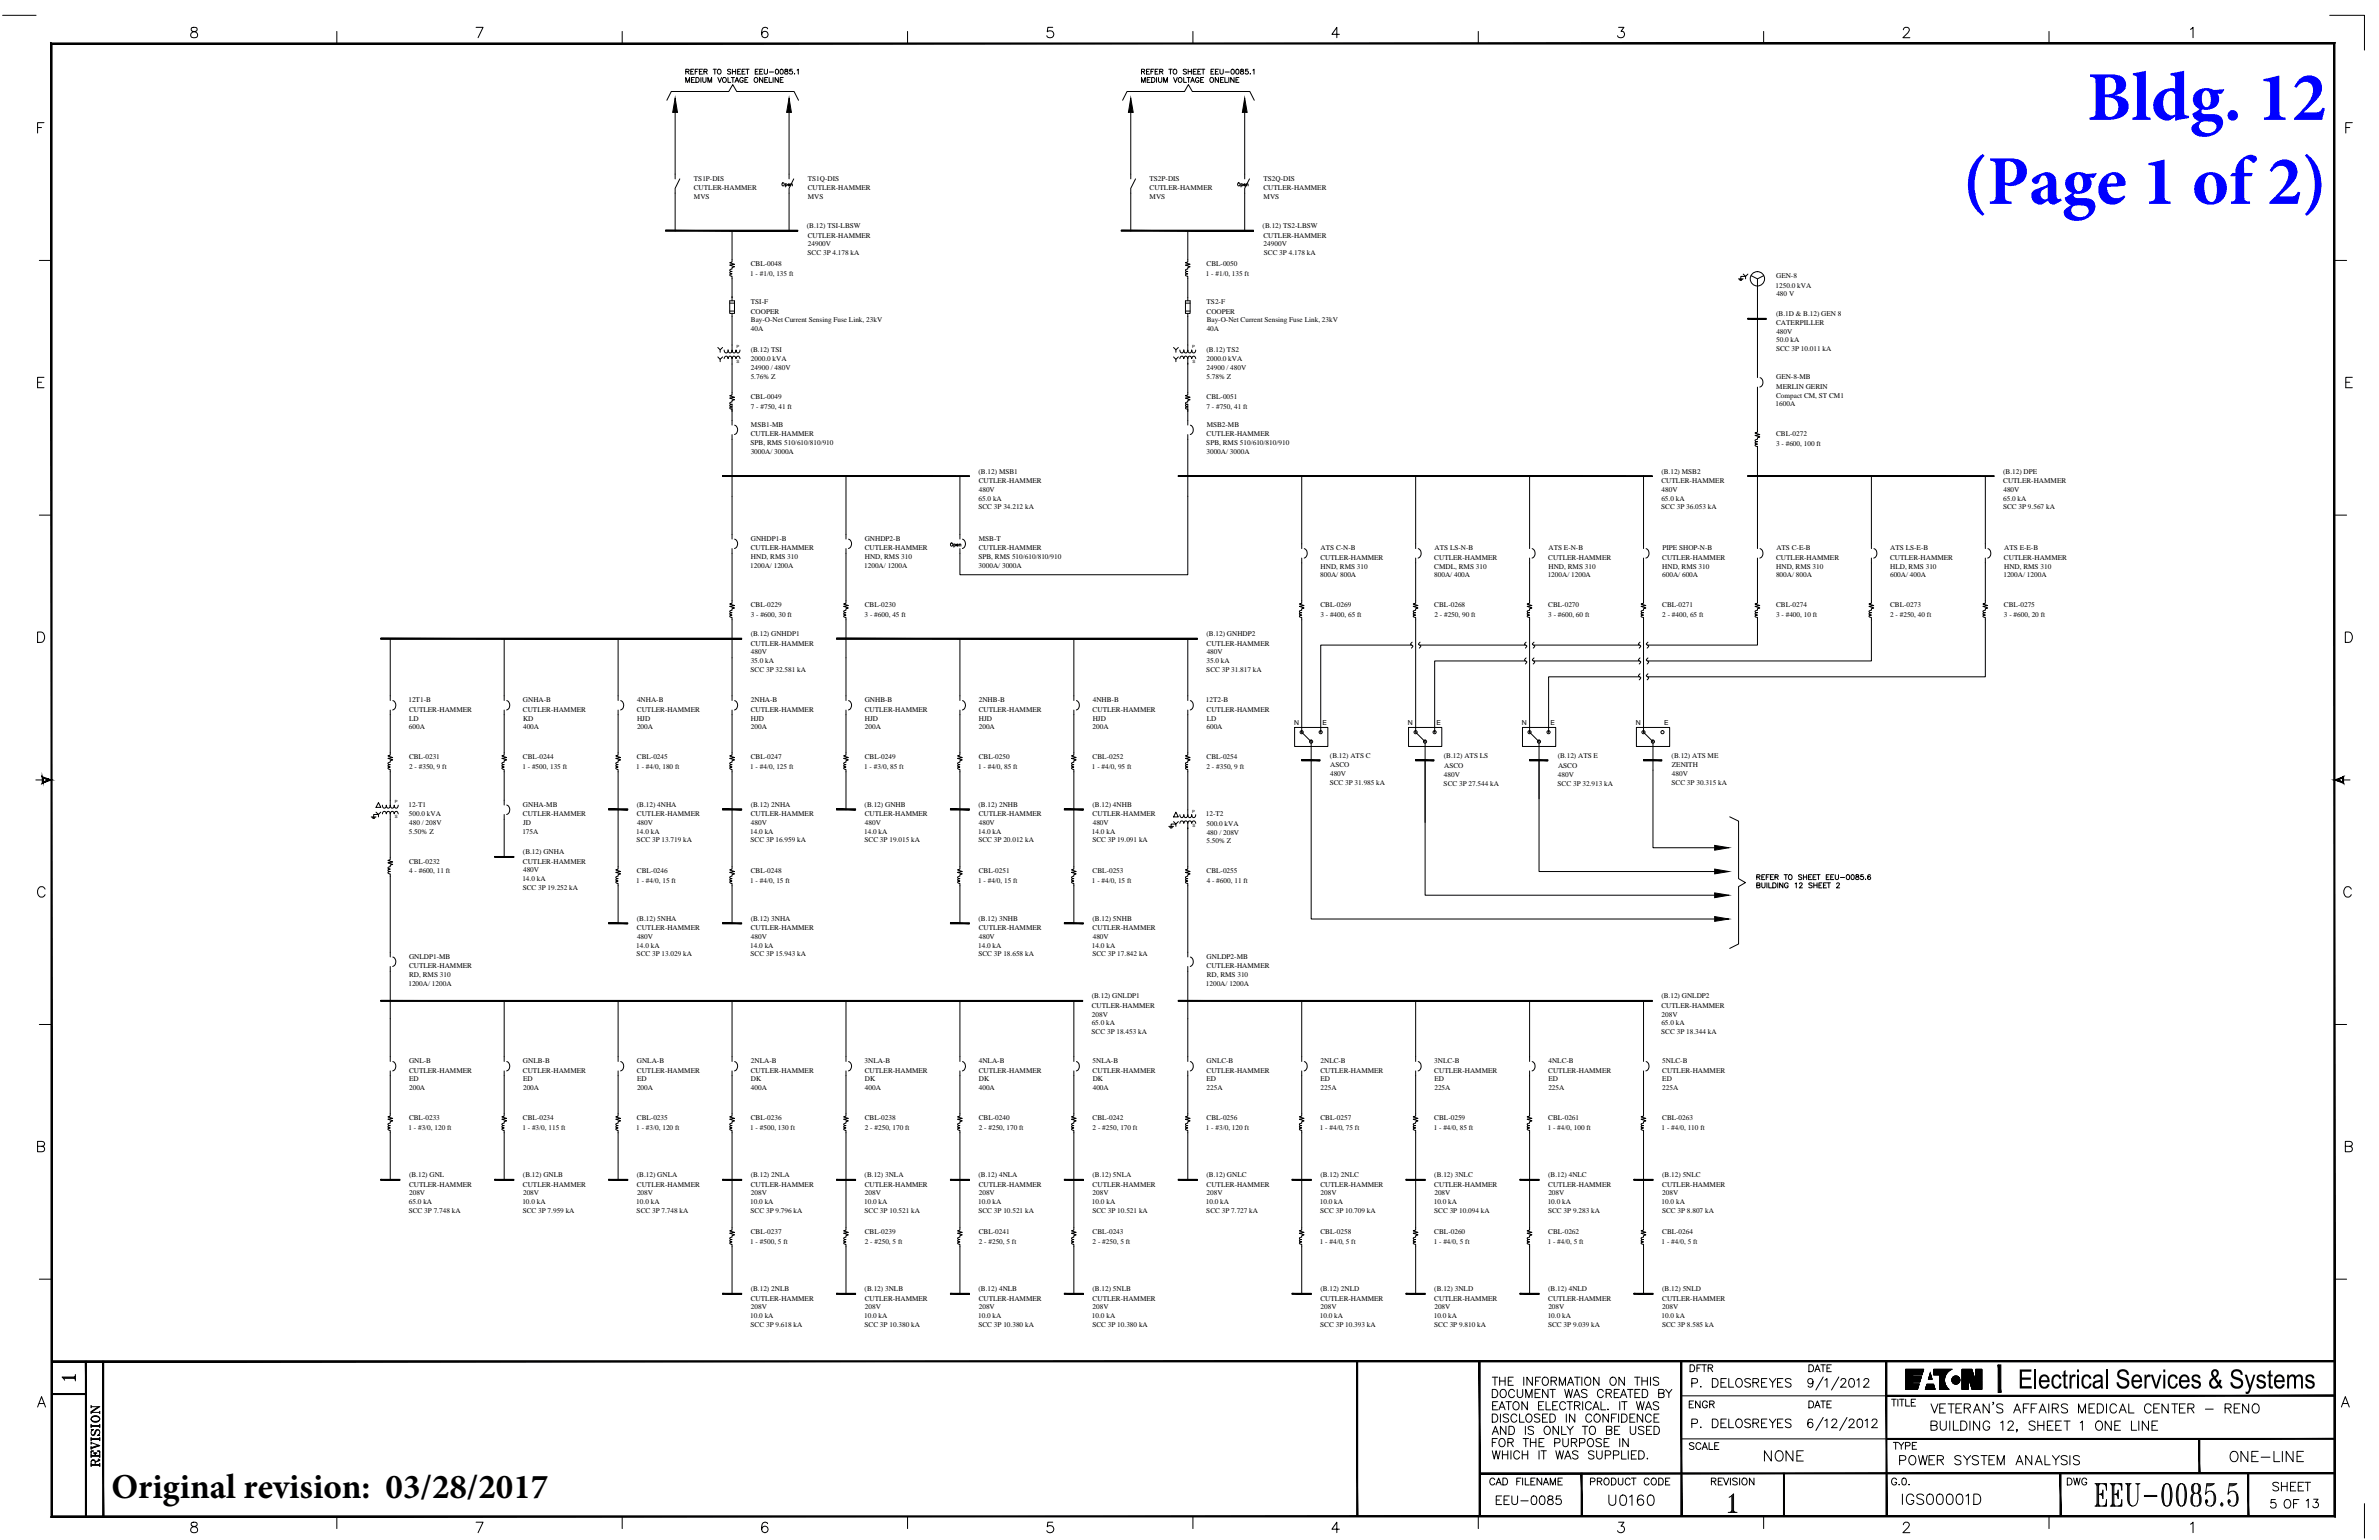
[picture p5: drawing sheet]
<svg xmlns="http://www.w3.org/2000/svg" width="864mm" height="559mm" viewBox="0 0 864 559" stroke-linecap="round" stroke-linejoin="round" font-family="sans-serif">
<defs><g id="words">
<g font-size="25.4" fill="#00f">
<text x="757.7" y="43.5">Bldg. 12</text>
<text x="712.4" y="74">(Page 1 of 2)</text>
</g>
<text font-size="12.7" x="40.4" y="543.4">Original revision: 03/28/2017</text>
<g font-size="2.6">
<text x="251.9" y="65.5">TS1P-DIS</text>
<text x="293.3" y="65.5">TS1Q-DIS</text>
<text x="417.3" y="65.5">TS2P-DIS</text>
<text x="458.7" y="65.5">TS2Q-DIS</text>
<text x="251.9" y="69">CUTLER-HAMMER</text>
<text x="293.2" y="69">CUTLER-HAMMER</text>
<text x="417.3" y="69">CUTLER-HAMMER</text>
<text x="458.7" y="69">CUTLER-HAMMER</text>
<text x="251.9" y="72.2">MVS</text>
<text x="293.3" y="72.2">MVS</text>
<text x="417.3" y="72.2">MVS</text>
<text x="458.7" y="72.2">MVS</text>
<text x="292.9" y="82.8">(B.12) TSI-LBSW</text>
<text x="458.4" y="82.8">(B.12) TS2-LBSW</text>
<text x="293.2" y="86.2">CUTLER-HAMMER</text>
<text x="293.3" y="89.4">24900V</text>
<text x="458.7" y="86.2">CUTLER-HAMMER</text>
<text x="458.7" y="89.4">24900V</text>
<text x="293.2" y="92.6">SCC 3P 4.178 kA</text>
<text x="458.8" y="92.6">SCC 3P 4.178 kA</text>
<text x="272.3" y="100">1 - #1/0, 135 ft</text>
<text x="272.6" y="96.6">CBL-0048</text>
<text x="437.7" y="100">1 - #1/0, 135 ft</text>
<text x="438" y="96.6">CBL-0050</text>
<text x="644.8" y="100.9">GEN-8</text>
<text x="644.5" y="104.5">1250.0 kVA</text>
<text x="644.8" y="107.6">480 V</text>
<text x="272.6" y="110.3">TSI-F</text>
<text x="272.6" y="113.8">COOPER</text>
<text x="438" y="110.3">TS2-F</text>
<text x="438" y="113.8">COOPER</text>
<text x="272.6" y="117">Bay-O-Net Current Sensing Fuse Link, 23kV</text>
<text x="438" y="117">Bay-O-Net Current Sensing Fuse Link, 23kV</text>
<text x="644.8" y="114.8">(B.1D &amp; B.12) GEN 8</text>
<text x="644.8" y="117.9">CATERPILLER</text>
<text x="272.6" y="120.1">40A</text>
<text x="438" y="120.1">40A</text>
<text x="644.8" y="124.3">50.0 kA</text>
<text x="644.8" y="121">480V</text>
<text x="272.5" y="127.6">(B.12) TSI</text>
<text x="272.6" y="131.1">2000.0 kVA</text>
<text x="438" y="127.6">(B.12) TS2</text>
<text x="438" y="131.1">2000.0 kVA</text>
<text x="644.7" y="127.4">SCC 3P 10.011 kA</text>
<text x="272.5" y="137.3">5.76% Z</text>
<text x="272.6" y="134.3">24900 / 480V</text>
<text x="438" y="137.3">5.78% Z</text>
<text x="438" y="134.3">24900 / 480V</text>
<text x="644.8" y="137.7">GEN-8-MB</text>
<text x="644.8" y="141.1">MERLIN GERIN</text>
<text x="272.6" y="144.8">CBL-0049</text>
<text x="272.6" y="148.3">7 - #750, 41 ft</text>
<text x="438" y="148.3">7 - #750, 41 ft</text>
<text x="438" y="144.8">CBL-0051</text>
<text x="644.5" y="147.4">1600A</text>
<text x="644.8" y="144.3">Compact CM, ST CM1</text>
<text x="272.6" y="154.9">MSB1-MB</text>
<text x="438" y="154.9">MSB2-MB</text>
<text x="272.5" y="161.6">SPB, RMS 510/610/810/910</text>
<text x="272.6" y="158.3">CUTLER-HAMMER</text>
<text x="437.9" y="161.6">SPB, RMS 510/610/810/910</text>
<text x="438" y="158.3">CUTLER-HAMMER</text>
<text x="644.8" y="158.3">CBL-0272</text>
<text x="644.8" y="161.8">3 - #600, 100 ft</text>
<text x="272.5" y="164.7">3000A/ 3000A</text>
<text x="438" y="164.7">3000A/ 3000A</text>
<text x="355.2" y="171.9">(B.12) MSB1</text>
<text x="603.1" y="171.9">(B.12) MSB2</text>
<text x="727.2" y="171.9">(B.12) DPE</text>
<text x="355.3" y="175.3">CUTLER-HAMMER</text>
<text x="355.3" y="178.4">480V</text>
<text x="603.1" y="175.3">CUTLER-HAMMER</text>
<text x="603.2" y="178.4">480V</text>
<text x="727.2" y="175.3">CUTLER-HAMMER</text>
<text x="727.3" y="178.4">480V</text>
<text x="355.2" y="184.8">SCC 3P 34.212 kA</text>
<text x="355.2" y="181.7">65.0 kA</text>
<text x="603.1" y="184.8">SCC 3P 36.053 kA</text>
<text x="603.1" y="181.7">65.0 kA</text>
<text x="727.1" y="184.8">SCC 3P 9.567 kA</text>
<text x="727.2" y="181.7">65.0 kA</text>
<text x="272.6" y="196.3">GNHDP1-B</text>
<text x="313.9" y="196.3">GNHDP2-B</text>
<text x="355.3" y="196.3">MSB-T</text>
<text x="272.6" y="199.7">CUTLER-HAMMER</text>
<text x="272.6" y="202.9">HND, RMS 310</text>
<text x="313.9" y="199.7">CUTLER-HAMMER</text>
<text x="314" y="202.9">HND, RMS 310</text>
<text x="355.2" y="202.9">SPB, RMS 510/610/810/910</text>
<text x="355.3" y="199.7">CUTLER-HAMMER</text>
<text x="479.3" y="203.1">CUTLER-HAMMER</text>
<text x="479.4" y="199.7">ATS C-N-B</text>
<text x="520.7" y="203.1">CUTLER-HAMMER</text>
<text x="520.8" y="199.7">ATS LS-N-B</text>
<text x="562" y="203.1">CUTLER-HAMMER</text>
<text x="562.1" y="199.7">ATS E-N-B</text>
<text x="603.4" y="203.1">CUTLER-HAMMER</text>
<text x="603.5" y="199.7">PIPE SHOP-N-B</text>
<text x="644.8" y="203.1">CUTLER-HAMMER</text>
<text x="644.8" y="199.7">ATS C-E-B</text>
<text x="686.1" y="203.1">CUTLER-HAMMER</text>
<text x="686.2" y="199.7">ATS LS-E-B</text>
<text x="727.5" y="203.1">CUTLER-HAMMER</text>
<text x="727.6" y="199.7">ATS E-E-B</text>
<text x="272.3" y="206.1">1200A/ 1200A</text>
<text x="313.7" y="206.1">1200A/ 1200A</text>
<text x="355.2" y="206.1">3000A/ 3000A</text>
<text x="479.3" y="209.5">800A/ 800A</text>
<text x="479.4" y="206.3">HND, RMS 310</text>
<text x="520.6" y="209.5">800A/ 400A</text>
<text x="520.7" y="206.3">CMDL, RMS 310</text>
<text x="561.8" y="209.5">1200A/ 1200A</text>
<text x="562.1" y="206.3">HND, RMS 310</text>
<text x="603.4" y="209.5">600A/ 600A</text>
<text x="603.4" y="206.3">HND, RMS 310</text>
<text x="644.7" y="209.5">800A/ 800A</text>
<text x="644.8" y="206.3">HND, RMS 310</text>
<text x="686.1" y="209.5">600A/ 400A</text>
<text x="686.2" y="206.3">HLD, RMS 310</text>
<text x="727.3" y="209.5">1200A/ 1200A</text>
<text x="727.5" y="206.3">HND, RMS 310</text>
<text x="272.6" y="220.4">CBL-0229</text>
<text x="313.9" y="220.4">CBL-0230</text>
<text x="479.3" y="220.4">CBL-0269</text>
<text x="520.7" y="220.4">CBL-0268</text>
<text x="562" y="220.4">CBL-0270</text>
<text x="603.4" y="220.4">CBL-0271</text>
<text x="644.8" y="220.4">CBL-0274</text>
<text x="686.1" y="220.4">CBL-0273</text>
<text x="727.5" y="220.4">CBL-0275</text>
<text x="272.5" y="223.9">3 - #600, 30 ft</text>
<text x="313.9" y="223.9">3 - #600, 45 ft</text>
<text x="479.3" y="223.9">3 - #400, 65 ft</text>
<text x="520.7" y="223.9">2 - #250, 90 ft</text>
<text x="562" y="223.9">3 - #600, 60 ft</text>
<text x="603.4" y="223.9">2 - #400, 65 ft</text>
<text x="644.8" y="223.9">3 - #400, 10 ft</text>
<text x="686.2" y="223.9">2 - #250, 40 ft</text>
<text x="727.5" y="223.9">3 - #600, 20 ft</text>
<text x="272.5" y="230.9">(B.12) GNHDP1</text>
<text x="438" y="230.9">(B.12) GNHDP2</text>
<text x="272.6" y="234.3">CUTLER-HAMMER</text>
<text x="272.6" y="237.4">480V</text>
<text x="438" y="234.3">CUTLER-HAMMER</text>
<text x="438" y="237.4">480V</text>
<text x="272.5" y="243.8">SCC 3P 32.581 kA</text>
<text x="272.5" y="240.6">35.0 kA</text>
<text x="437.9" y="243.8">SCC 3P 31.817 kA</text>
<text x="438" y="240.6">35.0 kA</text>
<text x="148.3" y="254.9">12T1-B</text>
<text x="189.8" y="254.9">GNHA-B</text>
<text x="231.2" y="254.9">4NHA-B</text>
<text x="272.6" y="254.9">2NHA-B</text>
<text x="313.9" y="254.9">GNHB-B</text>
<text x="355.3" y="254.9">2NHB-B</text>
<text x="396.7" y="254.9">4NHB-B</text>
<text x="437.7" y="254.9">12T2-B</text>
<text x="148.5" y="258.3">CUTLER-HAMMER</text>
<text x="148.5" y="261.5">LD</text>
<text x="189.8" y="258.3">CUTLER-HAMMER</text>
<text x="189.9" y="261.5">KD</text>
<text x="231.2" y="258.3">CUTLER-HAMMER</text>
<text x="231.2" y="261.5">HJD</text>
<text x="272.6" y="258.3">CUTLER-HAMMER</text>
<text x="272.6" y="261.5">HJD</text>
<text x="313.9" y="258.3">CUTLER-HAMMER</text>
<text x="314" y="261.5">HJD</text>
<text x="355.3" y="258.3">CUTLER-HAMMER</text>
<text x="355.3" y="261.5">HJD</text>
<text x="396.6" y="258.3">CUTLER-HAMMER</text>
<text x="396.7" y="261.5">HJD</text>
<text x="438" y="258.3">CUTLER-HAMMER</text>
<text x="438" y="261.5">LD</text>
<text x="148.4" y="264.6">600A</text>
<text x="189.9" y="264.6">400A</text>
<text x="231.2" y="264.6">200A</text>
<text x="272.6" y="264.6">200A</text>
<text x="314" y="264.6">200A</text>
<text x="355.3" y="264.6">200A</text>
<text x="396.6" y="264.6">200A</text>
<text x="438" y="264.6">600A</text>
<text x="148.5" y="275.5">CBL-0231</text>
<text x="189.8" y="275.5">CBL-0244</text>
<text x="231.2" y="275.5">CBL-0245</text>
<text x="272.6" y="275.5">CBL-0247</text>
<text x="313.9" y="275.5">CBL-0249</text>
<text x="355.3" y="275.5">CBL-0250</text>
<text x="396.6" y="275.5">CBL-0252</text>
<text x="438" y="275.5">CBL-0254</text>
<text x="482.8" y="275">(B.12) ATS C</text>
<text x="524.1" y="275">(B.12) ATS LS</text>
<text x="565.5" y="275">(B.12) ATS E</text>
<text x="606.8" y="275">(B.12) ATS ME</text>
<text x="148.5" y="279">2 - #350, 9 ft</text>
<text x="189.6" y="279">1 - #500, 135 ft</text>
<text x="231" y="279">1 - #4/0, 180 ft</text>
<text x="272.3" y="279">1 - #4/0, 125 ft</text>
<text x="313.7" y="279">1 - #3/0, 85 ft</text>
<text x="355.1" y="279">1 - #4/0, 85 ft</text>
<text x="396.4" y="279">1 - #4/0, 95 ft</text>
<text x="438" y="279">2 - #350, 9 ft</text>
<text x="482.8" y="281.5">480V</text>
<text x="482.9" y="278.4">ASCO</text>
<text x="524.2" y="281.8">480V</text>
<text x="524.2" y="278.7">ASCO</text>
<text x="565.5" y="281.8">480V</text>
<text x="565.6" y="278.7">ASCO</text>
<text x="606.9" y="278.4">ZENITH</text>
<text x="606.9" y="281.5">480V</text>
<text x="482.7" y="284.7">SCC 3P 31.985 kA</text>
<text x="524.1" y="285">SCC 3P 27.544 kA</text>
<text x="565.4" y="285">SCC 3P 32.913 kA</text>
<text x="606.8" y="284.7">SCC 3P 30.315 kA</text>
<text x="148.3" y="292.7">12-T1</text>
<text x="189.8" y="292.7">GNHA-MB</text>
<text x="231.2" y="292.8">(B.12) 4NHA</text>
<text x="272.5" y="292.8">(B.12) 2NHA</text>
<text x="313.9" y="292.8">(B.12) GNHB</text>
<text x="355.2" y="292.8">(B.12) 2NHB</text>
<text x="396.6" y="292.8">(B.12) 4NHB</text>
<text x="148.4" y="296.3">500.0 kVA</text>
<text x="148.5" y="299.4">480 / 208V</text>
<text x="189.8" y="296.2">CUTLER-HAMMER</text>
<text x="189.9" y="299.4">JD</text>
<text x="231.2" y="296.2">CUTLER-HAMMER</text>
<text x="231.2" y="299.4">480V</text>
<text x="272.6" y="296.2">CUTLER-HAMMER</text>
<text x="272.6" y="299.4">480V</text>
<text x="313.9" y="296.2">CUTLER-HAMMER</text>
<text x="314" y="299.4">480V</text>
<text x="355.3" y="296.2">CUTLER-HAMMER</text>
<text x="355.3" y="299.4">480V</text>
<text x="396.6" y="296.2">CUTLER-HAMMER</text>
<text x="396.7" y="299.4">480V</text>
<text x="437.7" y="296.2">12-T2</text>
<text x="438" y="299.7">500.0 kVA</text>
<text x="148.4" y="302.5">5.50% Z</text>
<text x="189.6" y="302.5">175A</text>
<text x="231" y="302.6">14.0 kA</text>
<text x="231.1" y="305.7">SCC 3P 13.719 kA</text>
<text x="272.3" y="302.6">14.0 kA</text>
<text x="272.5" y="305.7">SCC 3P 16.959 kA</text>
<text x="313.7" y="302.6">14.0 kA</text>
<text x="313.8" y="305.7">SCC 3P 19.015 kA</text>
<text x="355.1" y="302.6">14.0 kA</text>
<text x="355.2" y="305.7">SCC 3P 20.012 kA</text>
<text x="396.4" y="302.6">14.0 kA</text>
<text x="396.6" y="305.7">SCC 3P 19.091 kA</text>
<text x="438" y="306">5.50% Z</text>
<text x="438" y="302.9">480 / 208V</text>
<text x="189.8" y="310">(B.12) GNHA</text>
<text x="148.5" y="313.5">CBL-0232</text>
<text x="148.5" y="316.9">4 - #600, 11 ft</text>
<text x="189.8" y="313.5">CUTLER-HAMMER</text>
<text x="189.9" y="316.6">480V</text>
<text x="231.2" y="316.9">CBL-0246</text>
<text x="272.6" y="316.9">CBL-0248</text>
<text x="355.3" y="316.9">CBL-0251</text>
<text x="396.6" y="316.9">CBL-0253</text>
<text x="438" y="316.9">CBL-0255</text>
<text x="189.6" y="319.8">14.0 kA</text>
<text x="189.8" y="323">SCC 3P 19.252 kA</text>
<text x="231" y="320.4">1 - #4/0, 15 ft</text>
<text x="272.3" y="320.4">1 - #4/0, 15 ft</text>
<text x="355.1" y="320.4">1 - #4/0, 15 ft</text>
<text x="396.4" y="320.4">1 - #4/0, 15 ft</text>
<text x="438" y="320.4">4 - #600, 11 ft</text>
<text x="231.2" y="334.2">(B.12) 5NHA</text>
<text x="272.5" y="334.2">(B.12) 3NHA</text>
<text x="355.2" y="334.2">(B.12) 3NHB</text>
<text x="396.6" y="334.2">(B.12) 5NHB</text>
<text x="231.2" y="337.5">CUTLER-HAMMER</text>
<text x="231.2" y="340.7">480V</text>
<text x="272.6" y="337.5">CUTLER-HAMMER</text>
<text x="272.6" y="340.7">480V</text>
<text x="355.3" y="337.5">CUTLER-HAMMER</text>
<text x="355.3" y="340.7">480V</text>
<text x="396.6" y="337.5">CUTLER-HAMMER</text>
<text x="396.7" y="340.7">480V</text>
<text x="148.5" y="347.9">GNLDP1-MB</text>
<text x="231" y="343.9">14.0 kA</text>
<text x="231.1" y="347.1">SCC 3P 13.029 kA</text>
<text x="272.3" y="343.9">14.0 kA</text>
<text x="272.5" y="347.1">SCC 3P 15.943 kA</text>
<text x="355.1" y="343.9">14.0 kA</text>
<text x="355.2" y="347.1">SCC 3P 18.658 kA</text>
<text x="396.4" y="343.9">14.0 kA</text>
<text x="396.6" y="347.1">SCC 3P 17.842 kA</text>
<text x="438" y="347.9">GNLDP2-MB</text>
<text x="148.5" y="351.3">CUTLER-HAMMER</text>
<text x="438" y="351.3">CUTLER-HAMMER</text>
<text x="148.3" y="357.7">1200A/ 1200A</text>
<text x="148.5" y="354.5">RD, RMS 310</text>
<text x="437.7" y="357.7">1200A/ 1200A</text>
<text x="438" y="354.5">RD, RMS 310</text>
<text x="396.3" y="362.3">(B.12) GNLDP1</text>
<text x="396.3" y="365.7">CUTLER-HAMMER</text>
<text x="603.1" y="362.3">(B.12) GNLDP2</text>
<text x="603.1" y="365.7">CUTLER-HAMMER</text>
<text x="396.4" y="368.9">208V</text>
<text x="603.1" y="368.9">208V</text>
<text x="396.3" y="375.2">SCC 3P 18.453 kA</text>
<text x="396.3" y="372">65.0 kA</text>
<text x="603.1" y="375.2">SCC 3P 18.344 kA</text>
<text x="603.1" y="372">65.0 kA</text>
<text x="148.5" y="385.8">GNL-B</text>
<text x="148.5" y="389.3">CUTLER-HAMMER</text>
<text x="189.8" y="385.8">GNLB-B</text>
<text x="189.8" y="389.3">CUTLER-HAMMER</text>
<text x="231.2" y="385.8">GNLA-B</text>
<text x="231.2" y="389.3">CUTLER-HAMMER</text>
<text x="272.6" y="389.3">CUTLER-HAMMER</text>
<text x="272.6" y="385.8">2NLA-B</text>
<text x="313.9" y="385.8">3NLA-B</text>
<text x="313.9" y="389.3">CUTLER-HAMMER</text>
<text x="355.3" y="389.3">CUTLER-HAMMER</text>
<text x="355.3" y="385.8">4NLA-B</text>
<text x="396.6" y="385.8">5NLA-B</text>
<text x="396.6" y="389.3">CUTLER-HAMMER</text>
<text x="438" y="385.8">GNLC-B</text>
<text x="438" y="389.3">CUTLER-HAMMER</text>
<text x="479.3" y="389.3">CUTLER-HAMMER</text>
<text x="479.4" y="385.8">2NLC-B</text>
<text x="520.7" y="385.8">3NLC-B</text>
<text x="520.7" y="389.3">CUTLER-HAMMER</text>
<text x="562" y="389.3">CUTLER-HAMMER</text>
<text x="562.1" y="385.8">4NLC-B</text>
<text x="603.4" y="385.8">5NLC-B</text>
<text x="603.4" y="389.3">CUTLER-HAMMER</text>
<text x="148.5" y="392.4">ED</text>
<text x="148.5" y="395.6">200A</text>
<text x="189.9" y="392.4">ED</text>
<text x="189.9" y="395.6">200A</text>
<text x="231.2" y="392.4">ED</text>
<text x="231.2" y="395.6">200A</text>
<text x="272.6" y="392.4">DK</text>
<text x="272.6" y="395.6">400A</text>
<text x="314" y="392.4">DK</text>
<text x="314" y="395.6">400A</text>
<text x="355.3" y="392.4">DK</text>
<text x="355.3" y="395.6">400A</text>
<text x="396.7" y="392.4">DK</text>
<text x="396.7" y="395.6">400A</text>
<text x="438" y="392.4">ED</text>
<text x="438" y="395.6">225A</text>
<text x="479.4" y="392.4">ED</text>
<text x="479.4" y="395.6">225A</text>
<text x="520.7" y="392.4">ED</text>
<text x="520.7" y="395.6">225A</text>
<text x="562.1" y="392.4">ED</text>
<text x="562.1" y="395.6">225A</text>
<text x="603.4" y="392.4">ED</text>
<text x="603.4" y="395.6">225A</text>
<text x="148.5" y="406.5">CBL-0233</text>
<text x="189.8" y="406.5">CBL-0234</text>
<text x="231.2" y="406.5">CBL-0235</text>
<text x="272.6" y="406.5">CBL-0236</text>
<text x="313.9" y="406.5">CBL-0238</text>
<text x="355.3" y="406.5">CBL-0240</text>
<text x="396.6" y="406.5">CBL-0242</text>
<text x="438" y="406.5">CBL-0256</text>
<text x="479.3" y="406.5">CBL-0257</text>
<text x="520.7" y="406.5">CBL-0259</text>
<text x="562" y="406.5">CBL-0261</text>
<text x="603.4" y="406.5">CBL-0263</text>
<text x="148.3" y="410">1 - #3/0, 120 ft</text>
<text x="189.6" y="410">1 - #3/0, 115 ft</text>
<text x="231" y="410">1 - #3/0, 120 ft</text>
<text x="272.3" y="410">1 - #500, 130 ft</text>
<text x="314" y="410">2 - #250, 170 ft</text>
<text x="355.3" y="410">2 - #250, 170 ft</text>
<text x="396.6" y="410">2 - #250, 170 ft</text>
<text x="437.7" y="410">1 - #3/0, 120 ft</text>
<text x="479.1" y="410">1 - #4/0, 75 ft</text>
<text x="520.5" y="410">1 - #4/0, 85 ft</text>
<text x="561.8" y="410">1 - #4/0, 100 ft</text>
<text x="603.2" y="410">1 - #4/0, 110 ft</text>
<text x="148.5" y="427.2">(B.12) GNL</text>
<text x="148.5" y="430.6">CUTLER-HAMMER</text>
<text x="189.8" y="427.2">(B.12) GNLB</text>
<text x="189.8" y="430.6">CUTLER-HAMMER</text>
<text x="231.2" y="427.2">(B.12) GNLA</text>
<text x="231.2" y="430.6">CUTLER-HAMMER</text>
<text x="272.5" y="427.2">(B.12) 2NLA</text>
<text x="272.6" y="430.6">CUTLER-HAMMER</text>
<text x="313.9" y="427.2">(B.12) 3NLA</text>
<text x="313.9" y="430.6">CUTLER-HAMMER</text>
<text x="355.2" y="427.2">(B.12) 4NLA</text>
<text x="355.3" y="430.6">CUTLER-HAMMER</text>
<text x="396.6" y="427.2">(B.12) 5NLA</text>
<text x="396.6" y="430.6">CUTLER-HAMMER</text>
<text x="438" y="427.2">(B.12) GNLC</text>
<text x="438" y="430.6">CUTLER-HAMMER</text>
<text x="479.3" y="427.2">(B.12) 2NLC</text>
<text x="479.3" y="430.6">CUTLER-HAMMER</text>
<text x="520.7" y="427.2">(B.12) 3NLC</text>
<text x="520.7" y="430.6">CUTLER-HAMMER</text>
<text x="562" y="427.2">(B.12) 4NLC</text>
<text x="562" y="430.6">CUTLER-HAMMER</text>
<text x="603.4" y="427.2">(B.12) 5NLC</text>
<text x="603.4" y="430.6">CUTLER-HAMMER</text>
<text x="148.4" y="437">65.0 kA</text>
<text x="148.5" y="433.8">208V</text>
<text x="189.6" y="437">10.0 kA</text>
<text x="189.9" y="433.8">208V</text>
<text x="231" y="437">10.0 kA</text>
<text x="231.2" y="433.8">208V</text>
<text x="272.3" y="437">10.0 kA</text>
<text x="272.6" y="433.8">208V</text>
<text x="313.7" y="437">10.0 kA</text>
<text x="314" y="433.8">208V</text>
<text x="355.1" y="437">10.0 kA</text>
<text x="355.3" y="433.8">208V</text>
<text x="396.4" y="437">10.0 kA</text>
<text x="396.6" y="433.8">208V</text>
<text x="437.7" y="437">10.0 kA</text>
<text x="438" y="433.8">208V</text>
<text x="479.1" y="437">10.0 kA</text>
<text x="479.4" y="433.8">208V</text>
<text x="520.5" y="437">10.0 kA</text>
<text x="520.7" y="433.8">208V</text>
<text x="561.8" y="437">10.0 kA</text>
<text x="562.1" y="433.8">208V</text>
<text x="603.2" y="437">10.0 kA</text>
<text x="603.4" y="433.8">208V</text>
<text x="148.4" y="440.2">SCC 3P 7.748 kA</text>
<text x="189.8" y="440.2">SCC 3P 7.959 kA</text>
<text x="231.1" y="440.2">SCC 3P 7.748 kA</text>
<text x="272.5" y="440.2">SCC 3P 9.796 kA</text>
<text x="313.8" y="440.2">SCC 3P 10.521 kA</text>
<text x="355.2" y="440.2">SCC 3P 10.521 kA</text>
<text x="396.6" y="440.2">SCC 3P 10.521 kA</text>
<text x="437.9" y="440.2">SCC 3P 7.727 kA</text>
<text x="479.3" y="440.2">SCC 3P 10.709 kA</text>
<text x="520.6" y="440.2">SCC 3P 10.094 kA</text>
<text x="562" y="440.2">SCC 3P 9.283 kA</text>
<text x="603.3" y="440.2">SCC 3P 8.807 kA</text>
<text x="272.6" y="447.9">CBL-0237</text>
<text x="313.9" y="447.9">CBL-0239</text>
<text x="355.3" y="447.9">CBL-0241</text>
<text x="396.6" y="447.9">CBL-0243</text>
<text x="479.3" y="447.9">CBL-0258</text>
<text x="520.7" y="447.9">CBL-0260</text>
<text x="562" y="447.9">CBL-0262</text>
<text x="603.4" y="447.9">CBL-0264</text>
<text x="272.3" y="451.3">1 - #500, 5 ft</text>
<text x="314" y="451.3">2 - #250, 5 ft</text>
<text x="355.3" y="451.3">2 - #250, 5 ft</text>
<text x="396.6" y="451.3">2 - #250, 5 ft</text>
<text x="479.1" y="451.3">1 - #4/0, 5 ft</text>
<text x="520.5" y="451.3">1 - #4/0, 5 ft</text>
<text x="561.8" y="451.3">1 - #4/0, 5 ft</text>
<text x="603.2" y="451.3">1 - #4/0, 5 ft</text>
<text x="272.5" y="468.6">(B.12) 2NLB</text>
<text x="272.6" y="472">CUTLER-HAMMER</text>
<text x="313.9" y="468.6">(B.12) 3NLB</text>
<text x="313.9" y="472">CUTLER-HAMMER</text>
<text x="355.2" y="468.6">(B.12) 4NLB</text>
<text x="355.3" y="472">CUTLER-HAMMER</text>
<text x="396.6" y="468.6">(B.12) 5NLB</text>
<text x="396.6" y="472">CUTLER-HAMMER</text>
<text x="479.3" y="468.6">(B.12) 2NLD</text>
<text x="479.3" y="472">CUTLER-HAMMER</text>
<text x="520.7" y="468.6">(B.12) 3NLD</text>
<text x="520.7" y="472">CUTLER-HAMMER</text>
<text x="562" y="468.6">(B.12) 4NLD</text>
<text x="562" y="472">CUTLER-HAMMER</text>
<text x="603.4" y="468.6">(B.12) 5NLD</text>
<text x="603.4" y="472">CUTLER-HAMMER</text>
<text x="272.3" y="478.3">10.0 kA</text>
<text x="272.6" y="475.1">208V</text>
<text x="313.7" y="478.3">10.0 kA</text>
<text x="314" y="475.1">208V</text>
<text x="355.1" y="478.3">10.0 kA</text>
<text x="355.3" y="475.1">208V</text>
<text x="396.4" y="478.3">10.0 kA</text>
<text x="396.6" y="475.1">208V</text>
<text x="479.1" y="478.3">10.0 kA</text>
<text x="479.4" y="475.1">208V</text>
<text x="520.5" y="478.3">10.0 kA</text>
<text x="520.7" y="475.1">208V</text>
<text x="561.8" y="478.3">10.0 kA</text>
<text x="562.1" y="475.1">208V</text>
<text x="603.2" y="478.3">10.0 kA</text>
<text x="603.4" y="475.1">208V</text>
<text x="272.5" y="481.5">SCC 3P 9.618 kA</text>
<text x="313.8" y="481.5">SCC 3P 10.380 kA</text>
<text x="355.2" y="481.5">SCC 3P 10.380 kA</text>
<text x="396.6" y="481.5">SCC 3P 10.380 kA</text>
<text x="479.3" y="481.5">SCC 3P 10.393 kA</text>
<text x="520.6" y="481.5">SCC 3P 9.810 kA</text>
<text x="562" y="481.5">SCC 3P 9.039 kA</text>
<text x="603.3" y="481.5">SCC 3P 8.585 kA</text>
</g>
<g font-size="2.5">
<text x="469.7" y="262.9">N</text>
<text x="480.1" y="262.9">E</text>
<text x="511.1" y="262.9">N</text>
<text x="521.4" y="262.9">E</text>
<text x="552.5" y="262.9">N</text>
<text x="562.8" y="262.9">E</text>
<text x="593.8" y="262.9">N</text>
<text x="604.2" y="262.9">E</text>
</g>
<g font-size="1.6">
<text x="267.3" y="126.3">P</text>
<text x="267.4" y="131.5">S</text>
<text x="432.8" y="126.3">P</text>
<text x="432.8" y="131.5">S</text>
<text x="143.3" y="291.5">P</text>
<text x="143.3" y="296.7">S</text>
<text x="432.8" y="295">P</text>
<text x="432.8" y="300.2">S</text>
</g>
</g></defs>
<!-- layer: 0 -->
<g fill="none" stroke="#000" stroke-width=".36">
<path d="M245.1 63.2v1.7M246.8 64.9l-1.7 3.4v15.5M285.1 66.9a.35 .35 0 0 1 .5-.1 .35 .35 0 0 1 0 .5 .35 .35 0 0 1-.5 0M285.1 66.7v1.1M286 67h.7l-.1-.2a.35 .35 0 0 0-.5 0 .35 .35 0 0 0 0 .5 .35 .35 0 0 0 .6 0M286.4 63.2v1.7M287 66.9l.6-.1v.7M287 66.7v.8M288.1 64.9l-1.7 3.4v15.5M410.5 63.2v1.7M412.2 64.9l-1.7 3.4v15.5M450.5 66.9a.37 .37 0 0 1 .5-.1 .37 .37 0 0 1 0 .5 .37 .37 0 0 1-.5 0"/>
<path d="M450.5 66.7v1.1M451.5 67h.6a.36 .36 0 0 0-.5-.2 .36 .36 0 0 0-.2 .4 .36 .36 0 0 0 .5 .3l.2-.2M451.8 63.2v1.7M452.5 66.9l.5-.1 .1 .7M452.5 66.7v.8M453.6 64.9l-1.8 3.4v15.5M241.6 83.6h48v.2h-48zM265.7 83.8v11.3l-.8 .2 1.7 .6-1.7 .3 1.7 .6-.9 .3v.5l-.8 .5 .8 .4-.5 .1-.3 .3 .8 .5-.8 .4 .8 .4v7.8M407 83.6h48v.2h-48zM431.2 83.8v11.3l-.9 .2 1.7 .6-1.7 .3 1.7 .6-.8 .3v.5l-.9 .5 .9 .4-.5 .1-.4 .3 .9 .5-.9 .4 .9 .4v8.9M632.8 99.5l.9 .8 .8-.8M264.9 109.1h1.7v4.6h-1.7z"/>
<path d="M264.9 110h1.7M264.9 112.9h1.7M265.7 108h.1M265.7 113.7v13.5M265.7 108v1.1M430.3 109.1h1.7v4.6h-1.7zM430.3 110h1.7M430.3 112.9h1.7M431.2 113.7v13.5M631.1 101.2h1.7M631.4 101.4h1.1M631.6 101.7h.6"/>
<path d="M631.9 101.2v-.9h1.8v.9M634.5 115.5h6.6v.3h-6.6zM635.6 100l2.4 1.2M640.3 100l-2.3 1.2v35.8M260.6 129.5l.8 .9 .9-.9M260.6 126.1l.8 .8M261.4 130.4v.8M262.3 126.1l-.9 .8v.9M262.9 127a.77 .77 0 0 0 .7 1.1 .77 .77 0 0 0 .7-1.1M262.9 130.1a.74 .74 0 0 1 .7-.9 .74 .74 0 0 1 .7 .9 .74 .74 0 0 1 .7-.9 .74 .74 0 0 1 .7 .9 .74 .74 0 0 1 .8-.9 .74 .74 0 0 1 .7 .9 .74 .74 0 0 1 .7-.9 .74 .74 0 0 1 .7 .9M264.3 127a.78 .78 0 0 0 .7 1.1 .78 .78 0 0 0 .7-1.1 .78 .78 0 0 0 .8 1.1 .78 .78 0 0 0 .7-1.1 .78 .78 0 0 0 .7 1.1 .78 .78 0 0 0 .7-1.1M265.7 130.1v13.2l-.8 .3 1.7 .6-1.7 .3 1.7 .5-.9 .3v.6l-.8 .4 .8 .4-.8 .5 .8 .4-.8 .5 .8 .4v.8"/>
<path d="M426 129.5l.9 .9 .9-.9M426 126.1l.9 .8M426.9 130.4v.8M427.8 126.1l-.9 .8v.9M428.3 130.1a.74 .74 0 0 1 .7-.9 .74 .74 0 0 1 .7 .9 .74 .74 0 0 1 .8-.9 .74 .74 0 0 1 .7 .9 .74 .74 0 0 1 .7-.9 .74 .74 0 0 1 .7 .9 .74 .74 0 0 1 .7-.9 .74 .74 0 0 1 .8 .9M428.3 127a.77 .77 0 0 0 .7 1.1 .77 .77 0 0 0 .7-1.1M429.7 127a.78 .78 0 0 0 .7 1.1 .78 .78 0 0 0 .8-1.1 .78 .78 0 0 0 .7 1.1 .78 .78 0 0 0 .7-1.1 .78 .78 0 0 0 .7 1.1 .78 .78 0 0 0 .8-1.1M431.2 132.1v11.2l-.9 .3 1.7 .6-1.7 .3 1.7 .5-.8 .3v.6l-.9 .4 .9 .4-.9 .5 .9 .4-.9 .5 .9 .4v.8M431.2 132.1h.1M431.2 130.1v2M638.9 137a1.85 1.85 0 0 1 1.1 1.8 1.85 1.85 0 0 1-1.2 1.6M265.7 157.7v37.9"/>
<path d="M265.7 146.6v7.6M266.7 154.3a1.84 1.84 0 0 1 1.1 1.7 1.84 1.84 0 0 1-1.2 1.7M431.2 146.6v7.6M431.2 157.7v50.8h-82.7v-9.4M432.1 154.3a1.87 1.87 0 0 1 1.1 1.7 1.87 1.87 0 0 1-1.1 1.7M638 140.5v16.3l-.9 .3 1.7 .6-1.7 .3 1.7 .6-.8 .2v.6l-.9 .5 .9 .4-.9 .4 .9 .4-.9 .5 .9 .4v37.1M262.3 172.6h89.6v.3h-89.6zM307.1 172.9v22.7M348.5 172.9v22.7M427.8 172.6h172v.3h-172zM472.5 172.6v26.5M513.9 172.6v26.5"/>
<path d="M555.3 172.6v26.5M596.6 172.6v26.5M634.5 172.6h89.3v.3h-89.3zM679.3 172.9v26.2M720.7 172.9v26.2M265.7 199.1v19.8l-.8 .3 1.7 .5-1.7 .3 1.7 .6-.9 .3v.6l-.8 .4 .8 .4-.8 .4 .8 .5-.8 .4 .8 .4v30.2M266.7 195.6a1.84 1.84 0 0 1 1.1 1.7 1.84 1.84 0 0 1-1.2 1.7M307.1 199.1v19.8l-.8 .3 1.6 .5-1.6 .3 1.6 .6-.8 .3v.6l-.8 .4 .8 .4-.8 .4 .8 .5-.8 .4 .8 .4v30.2M308 195.6a1.84 1.84 0 0 1 1.1 1.7 1.84 1.84 0 0 1-1.1 1.7M346.3 197.6a.35 .35 0 0 1 .5-.1 .35 .35 0 0 1 0 .6 .35 .35 0 0 1-.5-.1M346.3 197.4v1.2M347.2 197.8h.7a.34 .34 0 0 0-.4-.4 .34 .34 0 0 0-.3 .4l.3 .4 .4-.2"/>
<path d="M348.2 197.6l.6-.1v.7M348.2 197.4v.8M349.4 195.6a1.84 1.84 0 0 1 1.1 1.7 1.84 1.84 0 0 1-1.2 1.7M473.5 199.1a1.9 1.9 0 0 1 1 1.7 1.9 1.9 0 0 1-1.1 1.7M514.8 199.1a1.9 1.9 0 0 1 1.1 1.7 1.9 1.9 0 0 1-1.1 1.7M556.2 199.1a1.9 1.9 0 0 1 1 1.7 1.9 1.9 0 0 1-1.1 1.7M597.5 199.1a1.89 1.89 0 0 1 1.1 1.7 1.89 1.89 0 0 1-1.1 1.7M638.9 199.1a1.89 1.89 0 0 1 1.1 1.7 1.89 1.89 0 0 1-1.2 1.7M680.3 199.1a1.89 1.89 0 0 1 1 1.7 1.89 1.89 0 0 1-1.1 1.7M721.6 199.1a1.89 1.89 0 0 1 1.1 1.7 1.89 1.89 0 0 1-1.2 1.7M472.5 202.5v16.4l-.8 .3 1.7 .5-1.7 .3 1.7 .6-.9 .3v.6l-.8 .4 .8 .4-.8 .4 .8 .5-.8 .4 .8 .4v41.7M513.9 202.5v16.4l-.9 .3 1.7 .5-1.7 .3 1.7 .6-.8 .3v.6l-.9 .4 .9 .4-.9 .4 .9 .5-.9 .4 .9 .4v41.7l3.4 3.4v55.7h105.1"/>
<path d="M555.3 202.5v16.4l-.9 .3 1.7 .5-1.7 .3 1.7 .6-.8 .3v.6l-.9 .4 .9 .4-.9 .4 .9 .5-.9 .4 .9 .4v41.7M596.6 202.5v16.4l-.9 .3 1.8 .5-1.8 .3 1.8 .6-.9 .3v.6l-.9 .4 .9 .4-.9 .4 .9 .5-.9 .4 .9 .4v41.7M638 202.5v16.4l-.9 .3 1.7 .5-1.7 .3 1.7 .6-.8 .3v.6l-.9 .3 .2 .3 .7 .2-.7 .2-.2 .4 .9 .3-.9 .4 .9 .4v10.1h-39.9M679.3 202.5v16.4l-.9 .3 1.8 .5-1.8 .3 1.8 .6-.9 .3v.6l-.8 .3 .1 .3 .7 .2-.7 .2-.1 .4 .8 .3-.9 .4 .9 .4v15.8h-81.2M720.7 202.5v16.4l-.9 .3 1.7 .5-1.7 .3 1.7 .6-.8 .3v.6l-.8 .3 .1 .3 .7 .2-.7 .2-.1 .4 .8 .3-.9 .4 .9 .4v21.6h-122.6M138.2 231.6h131v.3h-131zM141.7 231.9v22.3M183 231.9v22.3M224.4 231.9v22.3M303.7 231.6h130.9v.3h-130.9zM348.5 231.9v22.3M389.8 231.9v22.3"/>
<path d="M431.2 231.9v22.3M512.5 234.1h-33.1v31.6M515.3 234.1h38.5M553.8 239.8h-33v25.9M556.7 234.1h38.5M556.7 239.8h38.5M141.7 257.7v16.3l-.9 .3 1.8 .6-1.8 .3 1.8 .5-.9 .3v.6l-.9 .4 .9 .5-.9 .4 .9 .4-.9 .4 .9 .5v13.2M142.6 254.2a1.84 1.84 0 0 1 1.1 1.7 1.84 1.84 0 0 1-1.1 1.7M183 257.7v16.3l-.8 .3 1.7 .6-1.7 .3 1.7 .5-.9 .3v.6l-.8 .4 .8 .5-.8 .4 .8 .4-.8 .4 .8 .5v12.9M184 254.2a1.84 1.84 0 0 1 1.1 1.7 1.84 1.84 0 0 1-1.2 1.7M224.4 257.7v16.3l-.9 .3 1.8 .6-1.8 .3 1.8 .5-.9 .3v.6l-.9 .4 .9 .5-.9 .4 .9 .4-.9 .4 .9 .5v36.2l-.9 .3 1.8 .5-1.8 .3 1.8 .6-.9 .3v.5l-.9 .5 .9 .4-.9 .4 .9 .5-.9 .4 .4 .4h.5v14.7M225.3 254.2a1.84 1.84 0 0 1 1.1 1.7 1.84 1.84 0 0 1-1.1 1.7"/>
<path d="M265.7 257.7v16.3l-.8 .3 1.7 .6-1.7 .3 1.7 .5-.9 .3v.6l-.8 .4 .8 .5-.8 .4 .8 .4-.8 .4 .8 .5v36.2l-.8 .3 1.7 .5-1.7 .3 1.7 .6-.9 .3v.5l-.8 .5 .8 .4-.8 .4 .8 .5-.8 .4 .3 .4h.5v14.7M266.7 254.2a1.84 1.84 0 0 1 1.1 1.7 1.84 1.84 0 0 1-1.2 1.7M307.1 257.7v16.3l-.8 .3 1.6 .6-1.6 .3 1.6 .5-.8 .3v.6l-.8 .4 .8 .5-.8 .4 .8 .4-.8 .4 .8 .5v14.6M308 254.2a1.84 1.84 0 0 1 1.1 1.7 1.84 1.84 0 0 1-1.1 1.7M348.5 257.7v16.3l-.9 .3 1.7 .6-1.7 .3 1.7 .5-.8 .3v.6l-.9 .4 .9 .5-.9 .4 .9 .4-.9 .4 .9 .5v36.2l-.9 .3 1.7 .5-1.7 .3 1.7 .6-.8 .3v.5l-.9 .5 .9 .4-.9 .4 .9 .5-.9 .4 .4 .4h.5v14.7M349.4 254.2a1.84 1.84 0 0 1 1.1 1.7 1.84 1.84 0 0 1-1.2 1.7M389.8 257.7v16.3l-.8 .3 1.7 .6-1.7 .3 1.7 .5-.9 .3v.6l-.8 .4 .8 .5-.8 .4 .8 .4-.8 .4 .8 .5v36.2l-.8 .3 1.7 .5-1.7 .3 1.7 .6-.9 .3v.5l-.8 .5 .8 .4-.8 .4 .8 .5-.8 .4 .3 .4h.5v14.7M390.8 254.2a1.87 1.87 0 0 1 1 1.7 1.87 1.87 0 0 1-1.1 1.7M431.2 257.7v16.3l-.9 .3 1.7 .6-1.7 .3 1.7 .5-.8 .3v.6l-.9 .4 .9 .5-.9 .4 .9 .4-.9 .4 .9 .5v16.6M432.1 254.2a1.87 1.87 0 0 1 1.1 1.7 1.87 1.87 0 0 1-1.1 1.7M595.2 245.6h-33v20.1M470 264h12v6.9h-12z"/>
<path d="M472.5 265.7h.1M472.5 275.7h6.6v.3h-6.6zM472.5 265.7l3.5 3.4v64.4h146.4M479.4 265.7h.1M511.3 264h12.1v6.9h-12.1zM513.9 275.7h6.6v.3h-6.6zM520.8 265.7h.1M552.7 264h12v6.9h-12zM555.3 265.7l3.4 3.4v6.9M555.3 265.7h.1M555.3 275.7h6.6v.3h-6.6zM558.7 276v13.8"/>
<path d="M558.7 276v40.2h63.7M562.2 265.7h.1M594 264h12.1v6.9h-12.1zM596.6 265.7h.1M596.6 275.7h6.6v.3h-6.6zM596.6 265.7l3.4 3.4v38.5h22.4M134.8 296.4h1.7M135.1 296.7h1.1M135.4 297h.5M135.7 296.4v-.9h1.7v.9M136.5 294.7l.9 .8 .8-.8M137.4 291.2l.8 1.8h-1.7z"/>
<path d="M138.8 292.2a.77 .77 0 0 0 .7 1.1 .77 .77 0 0 0 .7-1.1 .79 .79 0 0 0 .7 1.1 .79 .79 0 0 0 .8-1.1 .79 .79 0 0 0 .7 1.1 .79 .79 0 0 0 .7-1.1 .79 .79 0 0 0 .7 1.1 .79 .79 0 0 0 .7-1.1M138.8 295.3a.73 .73 0 0 1 .7-.9 .73 .73 0 0 1 .7 .9 .74 .74 0 0 1 .7-.9 .74 .74 0 0 1 .8 .9 .74 .74 0 0 1 .7-.9 .74 .74 0 0 1 .7 .9 .74 .74 0 0 1 .7-.9 .74 .74 0 0 1 .7 .9M141.7 295.2v16.7l-.9 .3 1.8 .6-1.8 .3 1.8 .6-.9 .2v.6l-.9 .4 .9 .5-.9 .4 .9 .4-.9 .5 .9 .4v30.1M183 295.5v15.6M184 292.1a1.87 1.87 0 0 1 1.1 1.7 1.87 1.87 0 0 1-1.2 1.7M221 293.6h6.9v.2h-6.9zM262.3 293.6h6.9v.2h-6.9zM303.7 293.6h6.9v.2h-6.9zM345 293.6h6.9v.2h-6.9zM386.4 293.6h6.8v.2h-6.8zM424.3 299.9h1.7M425.1 299.9v-.9h1.8v.9"/>
<path d="M426 298.1l.9 .9 .9-.9M426.9 294.7l.9 1.7h-1.8zM428.3 298.8a.74 .74 0 0 1 .7-.9 .74 .74 0 0 1 .7 .9 .74 .74 0 0 1 .8-.9 .74 .74 0 0 1 .7 .9 .74 .74 0 0 1 .7-.9 .74 .74 0 0 1 .7 .9 .74 .74 0 0 1 .7-.9 .74 .74 0 0 1 .8 .9M428.3 295.6a.77 .77 0 0 0 .7 1.1 .77 .77 0 0 0 .7-1.1M429.7 295.6a.78 .78 0 0 0 .7 1.1 .78 .78 0 0 0 .8-1.1 .78 .78 0 0 0 .7 1.1 .78 .78 0 0 0 .7-1.1 .78 .78 0 0 0 .7 1.1 .78 .78 0 0 0 .8-1.1M431.2 298.7v2M179.6 310.8h6.9v.3h-6.9zM424.6 300.2h1.1M424.9 300.5h.5M431.2 300.7v14.7l-.9 .3 1.7 .5-1.7 .3 1.7 .6-.8 .3v.5l-.9 .5 .9 .4-.9 .4 .9 .5-.9 .4 .4 .4h.5v26.7M431.2 300.7h.1M221 334.9h6.9v.3h-6.9z"/>
<path d="M262.3 334.9h6.9v.3h-6.9zM345 334.9h6.9v.3h-6.9zM386.4 334.9h6.8v.3h-6.8zM141.7 350.7v34.5M142.6 347.3a1.87 1.87 0 0 1 1.1 1.7 1.87 1.87 0 0 1-1.1 1.7M431.2 350.7v34.5M432.1 347.3a1.9 1.9 0 0 1 1.1 1.7 1.9 1.9 0 0 1-1.1 1.7M138.2 363h254.8v.3h-254.8zM183 363.3v21.9M224.4 363.3v21.9M265.7 363.3v21.9M307.1 363.3v21.9"/>
<path d="M348.5 363.3v21.9M389.8 363.3v21.9M427.8 363h172v.3h-172zM472.5 363.3v21.9M513.9 363.3v21.9M555.3 363.3v21.9M596.6 363.3v21.9M141.7 388.6v16.4l-.9 .3 1.8 .5-1.8 .3 1.8 .6-.9 .3v.6l-.9 .4 .9 .4-.5 .1-.4 .4 .9 .4-.9 .4 .9 .4v18.2M142.6 385.2a1.84 1.84 0 0 1 1.1 1.7 1.84 1.84 0 0 1-1.1 1.7M183 388.6v16.4l-.8 .3 1.7 .5-1.7 .3 1.7 .6-.9 .3v.6l-.8 .4 .8 .4-.5 .1-.3 .4 .8 .4-.8 .4 .8 .4v18.2M184 385.2a1.84 1.84 0 0 1 1.1 1.7 1.84 1.84 0 0 1-1.2 1.7M224.4 388.6v16.4l-.9 .3 1.8 .5-1.8 .3 1.8 .6-.9 .3v.6l-.9 .4 .9 .4-.5 .1-.4 .4 .9 .4-.9 .4 .9 .4v18.2"/>
<path d="M225.3 385.2a1.84 1.84 0 0 1 1.1 1.7 1.84 1.84 0 0 1-1.1 1.7M265.7 388.6v16.4l-.8 .3 1.7 .5-1.7 .3 1.7 .6-.9 .3v.6l-.8 .4 .8 .4-.5 .1-.3 .4 .8 .4-.8 .4 .8 .4v36.2l-.8 .3 1.7 .6-1.7 .3 1.7 .6-.9 .3v.5l-.8 .4 .3 .4 .5 .1-.8 .4 .8 .5-.8 .4 .8 .4v18.1M266.7 385.2a1.84 1.84 0 0 1 1.1 1.7 1.84 1.84 0 0 1-1.2 1.7M307.1 388.6v16.4l-.8 .3 1.6 .5-1.6 .3 1.6 .6-.8 .3v.6l-.8 .4 .8 .4-.5 .1-.3 .4 .8 .4-.8 .4 .8 .4v36.2l-.8 .3 1.6 .6-1.6 .3 1.6 .6-.8 .3v.5l-.8 .4 .3 .4 .5 .1-.8 .4 .8 .5-.8 .4 .8 .4v18.1M308 385.2a1.84 1.84 0 0 1 1.1 1.7 1.84 1.84 0 0 1-1.1 1.7M348.5 388.6v16.4l-.9 .3 1.7 .5-1.7 .3 1.7 .6-.8 .3v.6l-.9 .4 .9 .4-.5 .1-.4 .4 .9 .4-.9 .4 .9 .4v36.2l-.9 .3 1.7 .6-1.7 .3 1.7 .6-.8 .3v.5l-.9 .4 .4 .4 .5 .1-.9 .4 .9 .5-.9 .4 .9 .4v18.1M349.4 385.2a1.84 1.84 0 0 1 1.1 1.7 1.84 1.84 0 0 1-1.2 1.7M389.8 388.6v16.4l-.8 .3 1.7 .5-1.7 .3 1.7 .6-.9 .3v.6l-.8 .4 .8 .4-.5 .1-.3 .4 .8 .4-.8 .4 .8 .4v36.2l-.8 .3 1.7 .6-1.7 .3 1.7 .6-.9 .3v.5l-.8 .4 .3 .4 .5 .1-.8 .4 .8 .5-.8 .4 .8 .4v18.1M390.8 385.2a1.87 1.87 0 0 1 1 1.7 1.87 1.87 0 0 1-1.1 1.7M431.2 388.6v16.4l-.9 .3 1.7 .5-1.7 .3 1.7 .6-.8 .3v.6l-.9 .4 .9 .4-.5 .1-.4 .4 .9 .4-.9 .4 .9 .4v18.2M432.1 385.2a1.87 1.87 0 0 1 1.1 1.7 1.87 1.87 0 0 1-1.1 1.7M472.5 388.6v16.4l-.8 .3 1.7 .5-1.7 .3 1.7 .6-.9 .3v.6l-.8 .4 .8 .4-.5 .1-.3 .4 .8 .4-.8 .4 .8 .4v36.2l-.8 .3 1.7 .6-1.7 .3 1.7 .6-.9 .3v.5l-.8 .4 .3 .4 .5 .1-.8 .4 .8 .5-.8 .4 .8 .4v18.1"/>
<path d="M473.5 385.2a1.87 1.87 0 0 1 1 1.7 1.87 1.87 0 0 1-1.1 1.7M513.9 388.6v16.4l-.9 .3 1.7 .5-1.7 .3 1.7 .6-.8 .3v.6l-.9 .4 .9 .4-.9 .5 .9 .4-.9 .4 .9 .4v36.2l-.9 .3 1.7 .6-1.7 .3 1.7 .6-.8 .3v.5l-.9 .4 .9 .5-.9 .4 .9 .5-.9 .4 .9 .4v18.1M514.8 385.2a1.87 1.87 0 0 1 1.1 1.7 1.87 1.87 0 0 1-1.1 1.7M555.3 388.6v16.4l-.9 .3 1.7 .5-1.7 .3 1.7 .6-.8 .3v.6l-.9 .4 .9 .4-.9 .5 .9 .4-.9 .4 .9 .4v36.2l-.9 .3 1.7 .6-1.7 .3 1.7 .6-.8 .3v.5l-.9 .4 .9 .5-.9 .4 .9 .5-.9 .4 .9 .4v18.1M556.2 385.2a1.87 1.87 0 0 1 1 1.7 1.87 1.87 0 0 1-1.1 1.7M596.6 388.6v16.4l-.9 .3 1.8 .5-1.8 .3 1.8 .6-.9 .3v.6l-.9 .4 .9 .4-.9 .5 .9 .4-.9 .4 .9 .4v36.2l-.9 .3 1.8 .6-1.8 .3 1.8 .6-.9 .3v.5l-.9 .4 .9 .5-.9 .4 .9 .5-.9 .4 .9 .4v18.1M597.5 385.2a1.85 1.85 0 0 1 1.1 1.7 1.85 1.85 0 0 1-1.1 1.7M138.2 428h6.9v.3h-6.9zM179.6 428h6.9v.3h-6.9zM221 428h6.9v.3h-6.9zM262.3 428h6.9v.3h-6.9zM303.7 428h6.9v.3h-6.9z"/>
<path d="M345 428h6.9v.3h-6.9zM386.4 428h6.8v.3h-6.8zM427.8 428h6.8v.3h-6.8zM469.1 428h6.9v.3h-6.9zM510.4 428h6.9v.3h-6.9zM551.8 428h6.9v.3h-6.9zM593.1 428h6.9v.3h-6.9zM262.3 469.3h6.9v.3h-6.9zM303.7 469.3h6.9v.3h-6.9zM345 469.3h6.9v.3h-6.9zM386.4 469.3h6.8v.3h-6.8zM469.1 469.3h6.9v.3h-6.9z"/>
<path d="M510.4 469.3h6.9v.3h-6.9zM551.8 469.3h6.9v.3h-6.9zM593.1 469.3h6.9v.3h-6.9z"/>
<circle cx="284.3" cy="66.8" r=".5"/>
<circle cx="449.7" cy="66.8" r=".5"/>
<circle cx="638" cy="101.2" r="2.6"/>
<circle cx="345.5" cy="197.5" r=".52"/>
<circle cx="472.5" cy="265.7" r=".57"/>
<circle cx="475.9" cy="269.1" r=".57"/>
<circle cx="479.4" cy="265.7" r=".57"/>
<circle cx="513.9" cy="265.7" r=".57"/>
<circle cx="517.3" cy="269.1" r=".57"/>
<circle cx="520.8" cy="265.7" r=".57"/>
<circle cx="555.2" cy="265.7" r=".57"/>
<circle cx="558.7" cy="269.1" r=".57"/>
<circle cx="562.1" cy="265.7" r=".57"/>
<circle cx="596.6" cy="265.7" r=".57"/>
<circle cx="600" cy="269.1" r=".57"/>
<circle cx="603.5" cy="265.7" r=".57"/>
</g>
<g fill="#000" stroke="#000" stroke-width=".36">
<path d="M241.6 83.6v.2h48zM241.6 83.6h48v.2z"/>
<path d="M407 83.6v.2h48zM407 83.6h48v.2z"/>
<path d="M634.5 115.5v.3h6.6zM634.5 115.5h6.6v.3z"/>
<path d="M262.3 172.6v.3h89.6zM262.3 172.6h89.6v.3z"/>
<path d="M427.8 172.6v.3h172zM427.8 172.6h172v.3z"/>
<path d="M634.5 172.6v.3h89.3zM634.5 172.6h89.3v.3z"/>
<path d="M138.2 231.6v.3h131zM138.2 231.6h131v.3z"/>
<path d="M303.7 231.6v.3h130.9zM303.7 231.6h130.9v.3z"/>
<path d="M472.5 275.7v.3h6.6zM472.5 275.7h6.6v.3z"/>
<path d="M513.9 275.7v.3h6.6zM513.9 275.7h6.6v.3z"/>
<path d="M555.3 275.7v.3h6.6zM555.3 275.7h6.6v.3z"/>
<path d="M596.6 275.7v.3h6.6zM596.6 275.7h6.6v.3z"/>
<path d="M221 293.6v.2h6.9zM221 293.6h6.9v.2z"/>
<path d="M262.3 293.6v.2h6.9zM262.3 293.6h6.9v.2z"/>
<path d="M303.7 293.6v.2h6.9zM303.7 293.6h6.9v.2z"/>
<path d="M345 293.6v.2h6.9zM345 293.6h6.9v.2z"/>
<path d="M386.4 293.6v.2h6.8zM386.4 293.6h6.8v.2z"/>
<path d="M179.6 310.8v.3h6.9zM179.6 310.8h6.9v.3z"/>
<path d="M221 334.9v.3h6.9zM221 334.9h6.9v.3z"/>
<path d="M262.3 334.9v.3h6.9zM262.3 334.9h6.9v.3z"/>
<path d="M345 334.9v.3h6.9zM345 334.9h6.9v.3z"/>
<path d="M386.4 334.9v.3h6.8zM386.4 334.9h6.8v.3z"/>
<path d="M138.2 363v.3h254.8zM138.2 363h254.8v.3z"/>
<path d="M427.8 363v.3h172zM427.8 363h172v.3z"/>
<path d="M138.2 428v.3h6.9zM138.2 428h6.9v.3z"/>
<path d="M179.6 428v.3h6.9zM179.6 428h6.9v.3z"/>
<path d="M221 428v.3h6.9zM221 428h6.9v.3z"/>
<path d="M262.3 428v.3h6.9zM262.3 428h6.9v.3z"/>
<path d="M303.7 428v.3h6.9zM303.7 428h6.9v.3z"/>
<path d="M345 428v.3h6.9zM345 428h6.9v.3z"/>
<path d="M386.4 428v.3h6.8zM386.4 428h6.8v.3z"/>
<path d="M427.8 428v.3h6.8zM427.8 428h6.8v.3z"/>
<path d="M469.1 428v.3h6.9zM469.1 428h6.9v.3z"/>
<path d="M510.4 428v.3h6.9zM510.4 428h6.9v.3z"/>
<path d="M551.8 428v.3h6.9zM551.8 428h6.9v.3z"/>
<path d="M593.1 428v.3h6.9zM593.1 428h6.9v.3z"/>
<path d="M262.3 469.3v.3h6.9zM262.3 469.3h6.9v.3z"/>
<path d="M303.7 469.3v.3h6.9zM303.7 469.3h6.9v.3z"/>
<path d="M345 469.3v.3h6.9zM345 469.3h6.9v.3z"/>
<path d="M386.4 469.3v.3h6.8zM386.4 469.3h6.8v.3z"/>
<path d="M469.1 469.3v.3h6.9zM469.1 469.3h6.9v.3z"/>
<path d="M510.4 469.3v.3h6.9zM510.4 469.3h6.9v.3z"/>
<path d="M551.8 469.3v.3h6.9zM551.8 469.3h6.9v.3z"/>
<path d="M593.1 469.3v.3h6.9zM593.1 469.3h6.9v.3z"/>
</g>
<!-- layer: SkmNameTag -->
<path d="M242.1 36.4l1.6-3.2h20.9l1.4-2.5 1.4 2.5h20.9l1.6 3.2M407.5 36.4l1.6-3.2h20.9l1.4-2.5 1.4 2.5h20.9l1.6 3.2M245.1 40.8v22.4M286.4 40.8v22.4M410.5 40.8v22.4M451.8 40.8v22.4M517.3 276v22.4M627.9 296.4l3.2 1.6v20.8l2.5 1.5-2.5 1.4v20.8l-3.2 1.6" fill="none" stroke="#000" stroke-width=".36"/>
<path d="M245.1 35.6l.8 5.2h-1.7zM286.4 35.6l.9 5.2h-1.7zM410.5 35.6l.9 5.2h-1.8zM451.8 35.6l.9 5.2h-1.7zM622.4 315.4l5.2 .8-5.2 .9zM622.4 306.8l5.2 .8-5.2 .9zM622.4 332.6l5.2 .9-5.2 .8zM622.4 324l5.2 .8-5.2 .9z" fill="#000" stroke="#000" stroke-width=".36"/>
<!-- layer: SLD-N -->
<path d="M512.6 233l-.6 .8 .9 .6-.5 .8M515.5 233l-.6 .8 .9 .6-.6 .8M554 233l-.6 .8 .8 .6-.5 .8M554 238.7l-.6 .8 .8 .6-.5 .8M556.9 233l-.6 .7 .8 .7-.5 .8M556.9 238.7l-.6 .7 .8 .7-.5 .8M595.3 233l-.5 .8 .8 .6-.5 .8M595.3 238.7l-.5 .8 .8 .6-.5 .8M598.2 233l-.6 .7 .9 .7-.6 .8M598.2 238.7l-.6 .7 .9 .7-.6 .8M595.3 244.5l-.5 .8 .8 .6-.5 .8M598.2 244.5l-.6 .6 .9 .8-.6 .8" fill="none" stroke="#000" stroke-width=".36"/>
<!-- layer: SkmDatablock -->
<g fill="none" stroke="#000" stroke-width=".36">
<path d="M248.9 26l1.1-.1 .2-.4-.5-.4h-.8v1.8M248.9 29.9v-1.8l.7 1.8 .7-1.8v1.8M249.5 26l.7 .9M250.8 26h.6M251 29h.7M251.9 25.1h-1.1v1.8h1.1M252.1 28.1h-1.1v1.8h1.1M252.4 26h.6M252.6 28.1h.6a.95 .95 0 0 1 .6 .9 .95 .95 0 0 1-.6 .9h-.6zM253.5 25.1h-1.1v1.8M253.9 26h.7M254.4 28.1v1.8"/>
<path d="M255 25.1h-1.1v1.8h1.1M255.1 28.1v1.3l.5 .5 .6-.3 .1-1.5M255.5 26l1.1-.1v-.6l-1.1-.2v1.8M256.1 26l.6 .9M257 29.9v-1.8l.7 1.8 .6-1.8v1.8M258.9 25.1h1.2M259.5 25.1v1.8M260.6 28.1l.7 1.8 .6-1.8M260.7 25.2a.8 .8 0 0 1 1.1 .9 .8 .8 0 0 1-1.2 .5l-.2-.8zM264.3 28.1v1.8h1M265.3 25.4l-.4-.3-.8 .3 .2 .4 1 .6-.4 .5-.8-.3M265.4 28.1h1.2"/>
<path d="M265.9 26h1.2M265.9 25.1v1.8M266 28.1v1.8M266.8 29.9l.7-1.8 .7 1.8M267.1 25.1v1.8M267.1 29.3h.8M267.8 26h.6M268.9 25.1h-1.1v1.8h1.1M269.4 26h.7M269.8 28.5a.65 .65 0 0 0-.7-.4 .65 .65 0 0 0-.6 .7v.4a.64 .64 0 0 0 .7 .7 .64 .64 0 0 0 .6-.7h-.4M270.4 29h.7M270.5 25.1h-1.1v1.8h1.1"/>
<path d="M270.7 25.1h1.2M271.3 25.1v1.8M271.5 28.1h-1.1v1.8h1.1M274.1 28.2a.8 .8 0 0 1 1 .9 .8 .8 0 0 1-1.2 .5l-.2-.8zM274.2 26h.6M275.3 25.1h-1.1v1.8h1.1M275.8 26h.7M276.9 28.1v1.8l-1.2-1.8v1.8M276.9 25.1h-1.1v1.8h1.1M277.4 25.1v1.3l.5 .5 .6-.3 .1-1.5M277.6 29h.7M278.7 28.1h-1.1v1.8h1.1"/>
<path d="M279.2 28.1v1.8h1M279.3 26.1h1.5M280.6 28.1v1.8M281.7 25.2a.81 .81 0 0 1 .9 .8 .81 .81 0 0 1-.9 .8l-.3-.7zM282.5 28.1v1.8l-1.1-1.8v1.8M283.2 29h.7M283.4 25.2a.81 .81 0 0 1 .9 .8 .81 .81 0 0 1-.9 .8l-.3-.7zM284.3 28.1h-1.1v1.8h1.1M285 25.2v.5l1 .4-.1 .7-1-.1v-.6l1.1-.6-.1-.3zM287.6 25.1h-.9v.8a.63 .63 0 0 1 .9 0 .63 .63 0 0 1-.1 .9 .63 .63 0 0 1-.9-.2M288.4 26.7h.1M289.4 25.5l.4-.4v1.8"/>
<path d="M414.4 26l1-.1 .1-.6-1.1-.2v1.8M414.4 29.9v-1.8l.7 1.8 .6-1.8v1.8M415 26l.6 .9M416.2 26h.7M416.4 29h.7M417.3 25.1h-1.1v1.8h1.1M417.5 28.1h-1.1v1.8h1.1M417.8 26h.7M418.1 28.1h.5a.95 .95 0 0 1 .7 .9 .95 .95 0 0 1-.7 .9h-.5zM418.9 25.1h-1.1v1.8M419.3 26h.7M419.8 28.1v1.8"/>
<path d="M420.4 25.1h-1.1v1.8h1.1M420.6 28.1v1.3l.5 .5 .6-.3v-1.5M421 26l1-.1 .1-.6-1.1-.2v1.8M421.6 26l.6 .9M422.4 29.9v-1.8l.7 1.8 .7-1.8v1.8M424.3 25.1h1.2M424.9 25.1v1.8M426 28.1l.7 1.8 .7-1.8M426.2 25.2a.8 .8 0 0 1 1 .9 .8 .8 0 0 1-1.2 .5l-.2-.8zM428 28.2a.8 .8 0 0 1 1.1 .9 .8 .8 0 0 1-1.2 .5l-.2-.8zM429.7 28.1v1.8h1M430.7 25.4l-.4-.3-.8 .3 .2 .4 1 .6-.4 .5-.8-.3"/>
<path d="M430.9 28.1h1.2M431.3 26h1.2M431.3 25.1v1.8M431.5 28.1v1.8M432.2 29.9l.7-1.8 .7 1.8M432.5 29.3h.8M432.5 25.1v1.8M433.2 26h.7M434.3 25.1h-1.1v1.8h1.1M434.8 26h.7M435.2 28.5a.65 .65 0 0 0-.7-.4 .65 .65 0 0 0-.5 .7v.4a.64 .64 0 0 0 .6 .7 .64 .64 0 0 0 .6-.7h-.4M435.8 29h.7"/>
<path d="M435.9 25.1h-1.1v1.8h1.1M436.2 25.1h1.2M436.8 25.1v1.8M436.9 28.1h-1.1v1.8h1.1M439.5 28.2a.8 .8 0 0 1 1.1 .9 .8 .8 0 0 1-1.3 .5l-.1-.8zM439.6 26h.7M440.7 25.1h-1.1v1.8h1.1M441.2 26h.7M442.3 25.1h-1.1v1.8h1.1M442.3 28.1v1.8l-1.2-1.8v1.8M442.9 25.1v1.3l.5 .5 .6-.3v-1.5M443 29h.7"/>
<path d="M444.1 28.1h-1.1v1.8h1.1M444.6 28.1v1.8h1.1M444.7 26.1h1.5M446.1 28.1v1.8M447.1 25.2a.82 .82 0 0 1 1 .8 .82 .82 0 0 1-1 .8l-.3-.7zM448 28.1v1.8l-1.2-1.8v1.8M448.7 29h.6M448.8 25.2a.81 .81 0 0 1 1 .8 .81 .81 0 0 1-1 .8l-.2-.7zM449.8 28.1h-1.1v1.8h1.1M450.4 25.2v.5l1.1 .6a.59 .59 0 0 1-.6 .6 .59 .59 0 0 1-.6-.6l1.1-.8-.1-.3zM453 25.1h-.8l-.1 .8a.63 .63 0 0 1 .9 0 .63 .63 0 0 1-.1 .9 .63 .63 0 0 1-.9-.2M453.9 26.7h.1"/>
<path d="M454.8 25.5l.4-.4v1.8M637.7 318.2l1-.1 .1-.5-1.1-.2v1.8M638.3 318.2l.6 1M639.5 318.2h.7M640.6 317.4h-1.1v1.8h1.1M641.2 318.2h.6M642.3 317.4h-1.1v1.8M642.7 318.2h.7M643.8 317.4h-1.1v1.8h1.1M644.3 318.2l1-.1 .1-.5-1.1-.2v1.8M644.9 318.2l.6 1M647.6 317.4h1.3"/>
<path d="M648.3 317.4v1.8M649.4 317.6l.1-.1a.8 .8 0 0 1 1.1 .8 .8 .8 0 0 1-1.2 .6zM654.1 317.6l-.5-.2-.7 .2 .1 .5 1.1 .6-.5 .5-.7-.3M654.7 318.2h1.1M654.7 317.4v1.8M655.8 317.4v1.8M656.5 318.2h.7M657.7 317.4h-1.2v1.8h1.2M658.2 318.2h.6M659.3 317.4h-1.1v1.8h1.1M659.5 317.4h1.2M660.1 317.4v1.8"/>
<path d="M663 318.2h.6M664.1 317.4h-1.1v1.8h1.1M664.6 318.2h.6M665.7 317.4h-1.1v1.8h1.1M666.2 317.4v1.3l.5 .5 .6-.3 .1-1.5M668.1 318.4h1.5M670.5 317.5a.81 .81 0 0 1 .9 .8 .81 .81 0 0 1-.9 .8l-.3-.7zM672.2 317.5a.81 .81 0 0 1 .9 .8 .81 .81 0 0 1-.9 .8l-.3-.7zM673.8 317.5v.5l1 .6a.59 .59 0 0 1-.6 .6 .59 .59 0 0 1-.5-.8l1-.6-.1-.3zM676.4 317.4h-.9l-.1 .7a.63 .63 0 0 1 1 0 .63 .63 0 0 1-.1 1 .63 .63 0 0 1-.9-.3M677.2 319h.1M679 317.6l-.1-.1a.81 .81 0 0 0-.9 .7 .81 .81 0 0 0 .8 .9 .55 .55 0 0 0 0-1 .55 .55 0 0 0-.8 .5"/>
<path d="M637.7 321.2l1-.1 .1-.6-1.1-.1v1.8l1.1-.2 .1-.5-.4-.3M639.5 320.4v1.2l.6 .6 .5-.3 .1-1.5M641.4 320.4v1.8M642.1 320.4v1.8h1M643.5 320.4h.7a.98 .98 0 0 1 .6 .9 .98 .98 0 0 1-.6 .9h-.7zM645.3 320.4v1.8M647.2 320.4v1.8l-1.2-1.8v1.8M649.1 320.8a.68 .68 0 0 0-.8-.4 .68 .68 0 0 0-.5 .6 .77 .77 0 0 0 .2 1 .77 .77 0 0 0 1-.1l.1-.4h-.4M651.7 320.7l.4-.3v1.8M653.2 320.8l.4-.4 .6 .3-1.1 1.5h1.2M657.8 320.6l-.4-.2-.8 .2 .2 .4 1 .6-.4 .6-.8-.3M658.4 320.4v1.8"/>
<path d="M658.4 321.2h1.2M659.6 320.4v1.8M660.3 321.2h.7M661.4 320.4h-1.1v1.8h1.1M661.9 321.2h.7M663 320.4h-1.1v1.8h1.1M663.3 320.4h1.2M663.9 320.4v1.8M666.7 320.8l.4-.4 .6 .3-1.1 1.5h1.2"/>
<circle cx="263" cy="28.9" r=".83"/>
</g>
<!-- layer: FMT_TXT -->
<g fill="none" stroke="#000" stroke-width=".36">
<path d="M18.7 15.8h828.7v478.2h-828.7zM69.6 10.1a.78 .78 0 0 0 .3 1.3 1.36 1.36 0 0 1 1.6 .5 1.36 1.36 0 0 1-.1 1.6 1.53 1.53 0 0 1-2.2-.5 1.91 1.91 0 0 1 2.2-1.8l.2-.7a1.43 1.43 0 0 0-2-.4zM172.8 9.9h2.6l-1.9 3.8M278.7 10.5a1.11 1.11 0 0 0-1.7-.4 2.89 2.89 0 0 0 0 3.4 1.17 1.17 0 0 0 1.7-.5 1.17 1.17 0 0 0-.8-1.6 1.17 1.17 0 0 0-1.4 1.1M382.2 9.9h-1.8l-.2 1.6a1.35 1.35 0 0 1 2 0 1.35 1.35 0 0 1-.2 2 1.35 1.35 0 0 1-2-.5M486.2 12.5h-2.7l1.8-2.6v3.8M587.6 9.9h1.9l-1.1 1.5a1.22 1.22 0 0 1 1.3 1.4 1.22 1.22 0 0 1-1.6 .9l-.8-.4-.1-.3M690.9 10.8l.4-.7a1.24 1.24 0 0 1 1.6 .2 1.25 1.25 0 0 1-.3 1.6l-1.8 1.8h2.5M795.2 10.6l.9-.7v3.8M13.6 46.3h1.5M16 44.5h-2.4v3.8M851.5 46.3h1.5"/>
<path d="M853.9 44.5h-2.4v3.8M13.6 138.7h1.5M16 136.9h-2.4v3.8h2.4M851.5 138.7h1.5M853.9 136.9h-2.4v3.8h2.4M13.6 229.3h1.3a2 2 0 0 1 1.3 1.9 2 2 0 0 1-1.3 1.9h-1.3zM851.4 229.3h1.2a2 2 0 0 1 1.4 1.9 2 2 0 0 1-1.4 1.9h-1.2zM16.4 322.6a1.4 1.4 0 0 0-1.6-.9 1.4 1.4 0 0 0-1.2 1.5 1.67 1.67 0 0 0 .4 1.8 1.67 1.67 0 0 0 1.8 .3l.6-.7M853.5 322.6a1.4 1.4 0 0 0-1.6-.9 1.4 1.4 0 0 0-1.1 1.5v.9a1.4 1.4 0 0 0 1.1 1.4 1.4 1.4 0 0 0 1.6-.9M13.6 415.9l2.2-.1a.85 .85 0 0 0 0-1.5l-2.2-.1v3.7h1.7a.98 .98 0 0 0 .9-.7 .98 .98 0 0 0-.4-1l-.5-.3M851.4 415.9l2.1-.1a.85 .85 0 0 0 0-1.5l-2.1-.1v3.7h1.6a.98 .98 0 0 0 .9-.7 .98 .98 0 0 0-.4-1l-.5-.3M541.7 499.7h2"/>
<path d="M542.7 499.7v3M544.4 499.7v3M546.4 499.7v3M549.3 499.7h-1.8v3h1.8M553.1 499.7v3M556.3 499.7v3l-2-3v3M559.2 499.7h-1.8v3M571.6 499.7h1.9M572.5 499.7v3M574.2 499.7v3M580.4 499.7v3l-1.9-3v3M585 499.8a1.41 1.41 0 0 1 1.8 1.4 1.41 1.41 0 0 1-1.8 1.4l-.6-1.1 .2-1.1z"/>
<path d="M589.7 499.7v3l-2-3v3M593.4 499.7h1.9M594.3 499.7v3M596 499.7v3M598 499.7v3M599.2 499.7v3M613.5 495.2h.8a1.32 1.32 0 0 1 .9 1.3 1.32 1.32 0 0 1-.9 1.2h-.8zM616 496.4h.9M617.5 495.2h-1.5v2.5M617.8 495.2h1.6M618.6 495.2v2.5M620.1 496.4l1.4-.1 .2-.4-.1-.5-1.5-.2v2.5"/>
<path d="M620.9 496.4l.8 1.3M656.6 495.2h.9a1.32 1.32 0 0 1 .9 1.3 1.32 1.32 0 0 1-.9 1.2h-.9zM658.8 497.7l.9-2.5 1 2.5M659.1 496.9h1.2M661 495.2h1.6M661.8 495.2v2.5M663.2 496.4h1M664.8 495.2h-1.6v2.5h1.6M691.7 499.7h5.8M691.7 499.9h5.7M691.7 499.8h5.7M691.7 499.5h5.8"/>
<path d="M691.7 498.8h6M691.7 498.8h6.1M691.7 498.7h6.1M691.7 498.6h6.1M691.7 498.4h6.1M691.7 498.3h6.2M691.7 498.1h6.2M691.7 498h6.3M691.7 499.4h2.6M691.7 499.3h2.6M691.7 499.1h2.6M691.7 499h2.6"/>
<path d="M691.7 497.9h6.3M691.7 497.6h6.4M691.7 497.5h6.4M691.7 497.4h6.4M691.7 497.3h6.5M691.7 497h6.6M691.7 496.9h6.6M697.4 499.8l-5.7 .1M697.5 499.5l-5.8 .1M697.7 498.9l-6 .1M697.8 498.5h-6.1M697.9 498.2h-6.2"/>
<path d="M698 497.9l-6.3 .1M698 497.8h-6.3M698.1 497.6l-6.4 .1M698.2 497.2l-6.5 .1M698.3 497.1l-6.6 .1M698.3 496.8l-6.6 .1M700.2 500h1M700.2 499.8h1M700.2 499.7h.9M700.3 499.5h.8M700.3 499.4h.8M700.4 499.3h.6"/>
<path d="M700.4 499.1h.6M700.5 499l.5 .1M700.5 498.9h.4M700.5 498.8h.3M700.5 498.7h.3M700.6 498.6h.2M700.6 498.5h.2M700.6 498.4h.2M700.7 498.3l.1 .1M700.7 498.2h.1M700.9 499h-.4M701.9 498.9h4.4"/>
<path d="M701.9 498.8h4.5M701.9 498.6h4.6M701.9 498.4h4.7M701.9 497.9h5.2M701.9 497.5h5.6M704.1 499.7h1.9M704.1 499.9h1.9M704.1 499.8h1.9M704.1 499.5h2M704.1 499.4h2M704.1 499.3h2.1M704.1 499.1h2.1"/>
<path d="M704.1 499h2.2M706.1 499.5l-2 .1M706.5 498.7h-4.6M706.6 498.5h-4.7M706.7 498.3l-4.8 .1M706.8 498.2h-4.9M706.9 498.1l-5 .1M706.9 498l-5 .1M707 497.9l-5.1 .1M707.2 497.8h-5.3M707.3 497.6l-5.4 .1M707.4 497.6h-5.5"/>
<path d="M707.6 497.4h-5.7M707.7 497.3h-5.8M707.9 497.2l-6 .1M708.1 497.1l-6.2 .1M708.3 497l-6.4 .1M708.5 496.9l-6.6 .1M708.7 496.8l-6.8 .1M708.7 500h2.6M708.8 499.9h2.4M708.8 499.8h2.3M708.9 499.7h2.1M709 499.6h2"/>
<path d="M709.1 499.5h1.7M709.3 499.4h1.4M709.5 499.3h1M709.9 499.3h.2M712.2 496.8l3.6 .1M712.2 497.6l3.9 .1M712.2 499.7h4.5M712.2 499.5h4.4M712.2 499.9h2.3M712.2 499.8h4.5M712.2 498.9l4.3 .1M712.2 498.8l4.2 .1"/>
<path d="M712.2 498.8h4.2M712.2 498.7h4.2M712.2 498.6h4.1M712.2 498.5h4.1M712.2 498.4h4.1M712.2 498.3h4.1M712.2 498.2h4M712.2 498.1l4 .1M712.2 498h4M712.2 499.4h4.4M712.2 499.3h4.3M712.2 499.1h4.3"/>
<path d="M712.2 499h4.3M712.2 497.9h3.9M712.2 497.8h3.9M712.2 497.6h3.8M712.2 497.5h3.8M712.2 497.4h3.8M712.2 497.3h3.8M712.2 497.2h3.7M712.2 497.1l3.7 .1M712.2 497h3.7M712.2 496.9h3.6M714.6 499.9l2.2 .1"/>
<path d="M717.2 496.8h2.2M717.2 497.6h2.2M717.2 499.7h2.2M717.2 499.5h2.2M717.2 499.9h2.2M717.2 499.8h2.2M717.2 498.9h2.2M717.2 498.8h2.2M717.2 498.7h2.2M717.2 498.6h2.2M717.2 498.5h2.2M717.2 498.4h2.2"/>
<path d="M717.2 498.3h2.2M717.2 498.2h2.2M717.2 498.1h2.2M717.2 498h2.2M717.2 499.4h2.2M717.2 499.3h2.2M717.2 499.1h2.2M717.2 499h2.2M717.2 497.9h2.2M717.2 497.8h2.2M717.2 497.5h2.2M717.2 497.4h2.2"/>
<path d="M717.2 497.3h2.2M717.2 497.2h2.2M717.2 497.1h2.2M717.2 497h2.2M717.2 496.9h2.2M13.6 510.6l1.5-3.8 1.4 3.8M14.2 509.3h1.8M33.1 515a2 2 0 0 0 3.1 0M33.1 510.1v.6M33.1 510v.9M33.1 516.8v1.2M33.1 517.6h3.1"/>
<path d="M33.1 517.3h3.1M33.1 517.1l.3 .2M33.1 517l.1 .3M33.1 514.7a1.93 1.93 0 0 1 3.1 0M33.2 510.4h3l-3.1 2.1h2.9M33.2 517.4h2.8M33.2 514.3a1.54 1.54 0 0 1 1.9-.6 1.54 1.54 0 0 1 .9 1.8 1.53 1.53 0 0 1-1.9 .6 1.53 1.53 0 0 1-.9-1.8zM33.2 517.6l-.1 .3M33.2 512.5l-.1 .3M33.4 517.6l-.3 .1M33.5 514.2l.8-.3 1.4 .3M33.5 518.9l-.4-.1h.9a1.05 1.05 0 0 0-.9 1 1.05 1.05 0 0 0 .9 1l.6-.6 .3-.8a.72 .72 0 0 1 1.1-.3"/>
<path d="M33.5 515.6l.8 .3 1.4-.3M35.2 518.9l-1.2 1.8M35.7 510.4l-2.6 1.8v.8M35.7 510.6l-2.6 1.8M35.9 517.6l.3 .1M36 517.6l.2 .3M36.2 517.1l-.3 .2M36.2 512.2v.6M36.2 512.1v.9M36.2 516.8v1.2M36.2 517l-.2 .3M541.7 513.1h1a1.56 1.56 0 0 1 1 1.5 1.56 1.56 0 0 1-1 1.5h-1z"/>
<path d="M541.7 504.2h1a1.57 1.57 0 0 1 1 1.4 1.57 1.57 0 0 1-1 1.5h-1zM541.8 510h1.2M542.1 519.5h1.4M543.7 508.6h-1.9v3h1.9M544.1 511.6l1.1-3 1.2 3M544.4 501.1h2M544.5 510.6h1.4M544.7 513.1v3M544.8 504.6a1.36 1.36 0 0 1 1.9 .2 1.36 1.36 0 0 1-.2 1.9 1.2 1.2 0 0 1-1.6 .2 1.2 1.2 0 0 1-.4-1.6zM546.7 517.5v3l-2-3v3M546.7 508.6h2M547.5 501.1h1.2"/>
<path d="M547.6 513.5a1.14 1.14 0 0 0-2 .3l.3 .4 1.5 .6 .2 .8a1.32 1.32 0 0 1-2 0M547.6 508.6v3M547.8 517.5h1a1.59 1.59 0 0 1 1 1.5 1.59 1.59 0 0 1-1 1.5h-1zM549.5 509a1.08 1.08 0 0 1 1.2-.4 1.08 1.08 0 0 1 .7 1.1v.8a1.12 1.12 0 0 1-1.1 1.1 1.12 1.12 0 0 1-1.1-1.1zM549.8 504.9a1 1 0 0 0-1.6-.6 1.48 1.48 0 0 0-.6 1.8 1.48 1.48 0 0 0 1.7 .9l.5-.6M550.6 513.8a1.09 1.09 0 0 0-1.2-.7 1.09 1.09 0 0 0-.9 1.1v.7a1.09 1.09 0 0 0 .9 1.2 1.09 1.09 0 0 0 1.2-.8M550.8 504.2v2.1a1.01 1.01 0 0 0 1 .8 1.01 1.01 0 0 0 1-.8v-2.1M551.6 513.1v3h1.7M553.7 517.5v3M553.9 507.1v-2.9l1.1 2.9 1.1-2.9v2.9M554.2 513.5l.3-.3a1.44 1.44 0 0 1 1.7 1.3 1.44 1.44 0 0 1-1.5 1.6l-.5-.5-.3-.7zM554.5 508.6v3l-2-3v3"/>
<path d="M556.7 518a1.12 1.12 0 0 0-1.1-.5 1.12 1.12 0 0 0-.9 .8l.3 .4 1.6 .7 .1 .7a1.32 1.32 0 0 1-2 0M557.2 505.6h1.2M557.4 501.1h1.1M558.5 510h1.2M559 513.5a1.13 1.13 0 0 0-2 .3l.2 .4 1.5 .6 .3 .8a1.32 1.32 0 0 1-2 0M559.1 504.2h-1.9v2.9h1.9M560 514.5h1.1M560.1 500.1a1.1 1.1 0 0 1 1.2-.4 1.1 1.1 0 0 1 .8 1.1v.7a1.12 1.12 0 0 1-1.1 1.2 1.12 1.12 0 0 1-1.2-1.2zM560.4 508.6h-1.9v3h1.9M560.8 518a1.36 1.36 0 0 1 1.9 .2 1.36 1.36 0 0 1-.2 1.9 1.36 1.36 0 0 1-1.9-.2 1.36 1.36 0 0 1 .2-1.9zM561.2 508.6v3h1.7M561.8 513.1h-1.8v3h1.8"/>
<path d="M561.9 504.2v2.9l-1.9-2.9v2.9M562.6 513.1h1a1.59 1.59 0 0 1 1.1 1.5 1.59 1.59 0 0 1-1.1 1.5h-1zM562.6 504.2h2M563 501.1l1.8-.1 .2-.4-.1-.6-1.9-.3v3M563.6 510h1.2M563.6 504.2v2.9M564.1 501.1l.9 1.6M565.5 508.6h-1.9v3h1.9M565.8 517.5v3l-2-3v3M566.1 502.7v-3l1.1 3 1.1-3v3M566.9 517.5v3h1.7M568 504.2l.7 2.9 .7-2.9 .8 2.9 .6-2.9"/>
<path d="M568.3 509.3a1.09 1.09 0 0 0-1.2-.7 1.09 1.09 0 0 0-.9 1.1v.8a1.09 1.09 0 0 0 .9 1.1 1.09 1.09 0 0 0 1.2-.7M568.6 513.1v3M568.8 517.5l1.2 1.4v1.6M568.8 508.6h2M569 502.7l1.2-3 1.1 3M569.4 501.7h1.4M569.9 508.6v3M571.1 517.5l-1.1 1.4M571.3 507.1l1.1-2.9 1.1 2.9M571.6 510l1.6-.1 .3-.7-.7-.6h-1.2v3M571.7 513.1v3l-2-3v3M571.7 506.2h1.4"/>
<path d="M572.5 510l1 1.6M574.4 517.5h2M574.5 508.6v3M575.4 517.5v3M575.5 500.1a1.1 1.1 0 0 1 1.2-.4 1.1 1.1 0 0 1 .8 1.1v.7a1.12 1.12 0 0 1-1.1 1.2 1.12 1.12 0 0 1-1.2-1.2zM576.1 504.6a1.12 1.12 0 0 0-1.1-.5 1.12 1.12 0 0 0-.9 .8l.3 .4 1.6 .7 .1 .7a1.32 1.32 0 0 1-2 0M577.5 517.7a1.48 1.48 0 0 1 1.8 1 1.48 1.48 0 0 1-1 1.8 1.56 1.56 0 0 1-1.4-1.1 1.56 1.56 0 0 1 .6-1.7zM577.7 509.3a1.09 1.09 0 0 0-1.3-.7 1.09 1.09 0 0 0-.9 1.1v.8a1.09 1.09 0 0 0 .9 1.1 1.09 1.09 0 0 0 1.3-.7M577.8 513.8a1.09 1.09 0 0 0-1.3-.7 1.09 1.09 0 0 0-.8 1.1v.7a1.09 1.09 0 0 0 .8 1.2 1.09 1.09 0 0 0 1.3-.8M578.2 511.6l1.1-3 1.1 3M578.6 510.6h1.4M579.2 513.2a1.39 1.39 0 0 1 1.8 1.4 1.39 1.39 0 0 1-1.8 1.3l-.6-1 .2-1.1z"/>
<path d="M581.2 508.6v3h1.7M582 504.9a1 1 0 0 0-1.5-.6 1.48 1.48 0 0 0-.6 1.8 1.48 1.48 0 0 0 1.7 .9l.4-.6M583 505.6l1.7-.2 .3-.4-.2-.5-.5-.3h-1.3v2.9M583.2 518.9l1.6-.1 .3-.4-.3-.7-1.6-.2v3h1.2l.7-.5a.83 .83 0 0 0-.7-1.1M583.6 511.4h.3zM583.9 513.1v3l-2-3v3M584 505.6l1 1.5M585 514.5h1.1M586 505.6h1.1M586.1 518.9h1.2M586.8 513.1h-1.8v3M587.6 513.1v3"/>
<path d="M587.8 504.2h-1.8v2.9h1.8M588 517.5h-1.9v3h1.9M588 508.6v3M588.2 507.1l1.2-2.9 1.1 2.9M588.7 513.1h1a1.59 1.59 0 0 1 1 1.5 1.59 1.59 0 0 1-1 1.5h-1zM588.7 508.6h1.9M588.7 506.2h1.4M589.7 508.6v3M590.8 504.2h2M591.7 514.5h1.1M591.8 517.5v2.2a1.01 1.01 0 0 0 1 .8 1.01 1.01 0 0 0 1-.8v-2.2M591.8 504.2v2.9"/>
<path d="M593.5 505.6h1.1M593.5 513.1h-1.8v3h1.8M594 508.6l.8 3 .7-3 .7 3 .7-3M595.3 504.2h-1.8v2.9h1.8M596 501.1h2M596.2 504.2h1a1.59 1.59 0 0 1 1 1.4 1.59 1.59 0 0 1-1 1.5h-1zM596.3 513.1v3l-2-3v3M596.7 518a1.12 1.12 0 0 0-1-.5 1.12 1.12 0 0 0-.9 .8l.3 .4 1.3 .5 .3 .9a1.32 1.32 0 0 1-1.9 0M597.3 511.6l1.1-3 1.2 3M597.7 518.9h1.2M597.7 510.6h1.5M599.4 513.8a1.09 1.09 0 0 0-1.2-.7 1.09 1.09 0 0 0-.9 1.1v.7a1.09 1.09 0 0 0 .9 1.2 1.09 1.09 0 0 0 1.2-.8"/>
<path d="M599.6 517.5h-1.9v3h1.9M600.4 517.5h1a1.59 1.59 0 0 1 1 1.5 1.59 1.59 0 0 1-1 1.5h-1zM600.4 514.5h1.1M602.1 500.1a1.14 1.14 0 0 0-2 .3l.6 .6 1.1 .4 .3 .9a1.32 1.32 0 0 1-2 0M602.1 509a1.12 1.12 0 0 0-1.1-.4 1.12 1.12 0 0 0-.9 .7l.3 .4 1.4 .6 .3 .8a1.32 1.32 0 0 1-2 0M602.1 505.6l1.7-.2 .3-.4-.3-.7-1.7-.1v2.9h1.3l.7-.5a.83 .83 0 0 0-.7-1M602.2 513.1h-1.8v3h1.8M604.7 504.2l1.1 1.4v1.5M606.9 504.2l-1.1 1.4M613.2 509.5h1M614.8 508.4h-1.6v2.5h1.6M617.1 508.4v2.5l-1.6-2.5v2.5"/>
<path d="M619.8 508.9a.91 .91 0 0 0-1.1-.6 .91 .91 0 0 0-.7 1v.6a.89 .89 0 0 0 .9 1 .89 .89 0 0 0 .9-1h-.6M620.6 509.5l1.5-.1 .2-.6-.6-.4h-1.1v2.5M621.5 509.5l.8 1.4M656.6 508.4h.9a1.32 1.32 0 0 1 .9 1.2 1.32 1.32 0 0 1-.9 1.3h-.9zM658.8 510.9l.9-2.5 1 2.5M659.1 510h1.2M661 508.4h1.6M661.8 508.4v2.5M663.2 509.5h1M664.8 508.4h-1.6v2.5h1.6M686.7 507.7h1.7M687.5 507.7v2.5"/>
<path d="M688.9 507.7v2.5M689.5 507.7h1.7M690.4 507.7v2.5M691.7 502.6h4.8M691.7 501.7h2.6M691.7 501.3h5.2M691.7 501.2h5.3M691.7 501h5.3M691.7 501h5.4M691.7 500.7h5.4M691.7 500.6h5.5M691.7 500.5h5.5"/>
<path d="M691.7 500.3h5.5M691.7 500.2h5.6M691.7 500.1h5.6M691.7 500h5.6M691.7 504h4.4M691.7 503.9h4.4M691.7 503.7h4.5M691.7 503.5h4.6M691.7 503.4h4.6M691.7 503.1h4.7M691.7 502.9h4.7M691.7 502.8h4.8"/>
<path d="M691.7 502.6h4.9M691.7 502.4h4.9M691.7 502.3h5M691.7 502.1h5M691.7 502h2.6M691.7 501.9h2.6M691.7 501.8h2.6M691.7 501.6h2.6M691.8 507.7v2.5h1.4M693.8 508.9h1M695.4 507.7h-1.6v2.5h1.6M696.1 504.1l-4.4 .1"/>
<path d="M696.2 503.8l-4.5 .1M696.3 503.6h-4.6M696.4 503.3l-4.7 .1M696.4 503.2h-4.7M696.4 503l-4.7 .1M696.5 502.8h-4.8M696.6 502.5h-4.9M696.9 501.5h-5.2M696.9 501.4l-5.2 .1M697 501.1l-5.3 .1M697.1 500.8l-5.4 .1M697.2 500.6h-5.5"/>
<path d="M697.2 500.4h-5.5M698.9 504.1l3.6 .1M698.9 504h3.6M698.9 504h3.5M699 503.8l3.4 .1M699 503.7l3.4 .1M699 503.7h3.3M699.1 503.6h3.2M699.1 503.5h3.2M699.1 503.4h3.1M699.1 503.3l3.1 .1M699.2 503.2h3"/>
<path d="M699.2 503.1h3M699.2 503l3 .1M699.3 502.9h2.8M699.3 502.8h2.8M699.4 502.6h2.6M699.4 502.5h2.6M699.4 502.4h2.5M699.4 502.3h2.5M699.5 502.3h2.4M700 500.6h1.4M700 500.5h1.4M700 500.4h1.4"/>
<path d="M700 500.4h1.3M700.1 500.2l1.2 .1M700.1 500.1h1.2M704.1 501.1l1.8 .1M704.1 502.6l2.2 .1M704.1 501.7h1.9M704.1 504.1l3.5 .1M704.1 501.5h1.9M704.1 501.4h1.8M704.1 501.3h1.8M704.1 501.2h1.8M704.1 501h1.8"/>
<path d="M704.1 500.8h1.8M704.1 500.7h1.8M704.1 500.6h1.8M704.1 500.5h1.8M704.1 500.4h1.8M704.1 500.3h1.8M704.1 500.2h1.8M704.1 500.1h1.9M704.1 500h1.9M704.1 504l3.3 .1M704.1 503.9l3.2 .1M704.1 503.8l3.1 .1"/>
<path d="M704.1 503.7l3 .1M704.1 503.7h2.9M704.1 503.6h2.8M704.1 503.5h2.8M704.1 503.4h2.7M704.1 503.3l2.7 .1M704.1 503.2h2.5M704.1 503.1h2.5M704.1 503l2.5 .1M704.1 502.9l2.4 .1M704.1 502.8h2.3M704.1 502.6h2.2"/>
<path d="M704.1 502.5h2.2M704.1 502.4h2.1M704.1 502.3h2.1M704.1 502.3h2M704.1 502.1l2 .1M704.1 502h2M704.1 501.9h1.9M704.1 501.8h1.9M704.1 501.6h1.9M708.5 501h2.9M708.5 500.8h3M708.5 500.7h3"/>
<path d="M708.5 500.6h3M708.5 500.6h2.9M708.5 500.5h2.9M708.5 500.4h2.9M708.6 501.1h2.8M708.6 501.2h2.8M708.6 500.3h2.8M708.6 500.2l2.8 .1M708.7 500.1h2.6M708.8 501.6h2.4M708.8 501.7h2.4M708.9 501.7h2.2"/>
<path d="M708.9 501.8h2.1M709 501.9h2M709.1 502h1.8M709.4 502.1h1.2M709.6 502.3h.8M709.8 502.3h.4M711.3 501.5h-2.6M711.3 501.4l-2.6 .1M711.4 501.3h-2.8M712.2 501.1h2.3M712.2 502.6h2.3M712.2 501.7h2.3"/>
<path d="M712.2 504.1h2.3M712.2 501.5h2.3M712.2 501.4h2.3M712.2 501.3h2.3M712.2 501.2h2.3M712.2 501h2.3M712.2 500.8h2.3M712.2 500.7h2.3M712.2 500.6h2.3M712.2 500.5h2.3M712.2 500.4h2.3M712.2 500.3h2.3"/>
<path d="M712.2 500.2h2.3M712.2 500.1h2.3M712.2 500h2.3M712.2 504h2.3M712.2 503.9h2.3M712.2 503.8h2.3M712.2 503.7h2.3M712.2 503.6h2.3M712.2 503.5h2.3M712.2 503.4h2.3M712.2 503.3h2.3M712.2 503.2h2.3"/>
<path d="M712.2 503.1h2.3M712.2 503h2.3M712.2 502.9h2.3M712.2 502.8h2.3M712.2 502.5h2.3M712.2 502.4h2.3M712.2 502.3h2.3M712.2 502.1h2.3M712.2 502h2.3M712.2 501.9h2.3M712.2 501.8h2.3M712.2 501.6h2.3"/>
<path d="M714.6 500.1h2.2M714.6 500h2.2M714.7 500.2l2.1 .1M714.7 500.4h2.2M714.7 500.3h2.1M714.8 500.6h2.1M714.8 500.5h2.1M714.8 500.6l2.2 .1M714.9 500.8h2.1M714.9 500.7h2.1M714.9 501h2.2M714.9 501.1h4.5"/>
<path d="M715 501.2h4.4M715 501.4h4.4M715 501.3h4.4M715.1 501.5h4.3M715.1 501.7h4.3M715.1 501.6h4.3M715.2 501.8h4.2M715.2 501.7h4.2M715.2 501.9h4.2M715.2 502h4.2M715.3 502.3h4.1M715.3 502.1h4.1"/>
<path d="M715.3 502.4h4.1M715.4 502.5h4M715.4 502.6h4M715.4 502.8h4M715.5 502.9h3.9M715.5 502.8h3.9M715.5 503h3.9M715.6 503.2h3.8M715.6 503.1h3.8M715.6 503.3h3.8M715.7 503.5h3.7M715.7 503.4h3.7"/>
<path d="M715.7 503.7h3.7M715.7 503.6h3.7M715.8 503.9h3.6M715.8 503.8h3.6M715.8 504h3.6M715.9 504.1h3.5M717.2 501h2.2M717.2 500.8h2.2M717.2 500.7h2.2M717.2 500.6h2.2M717.2 500.5h2.2M717.2 500.4h2.2"/>
<path d="M717.2 500.3h2.2M717.2 500.2h2.2M717.2 500.1h2.2M717.2 500h2.2M849.9 510.6l1.5-3.8 1.4 3.8M850.5 509.3h1.8M33.1 530.4l.4-.5h.6l.5 .5M33.1 526.6l.9-.1h-.9v2.4M33.1 525.5l3.1-.9-3.1 1M33.1 523.4v.4M33.1 531.7h3.1M33.1 531.4h3.1"/>
<path d="M33.1 531.3l.3 .1M33.1 531.1l.1 .3M33.1 528.4h3.1M33.1 528.1h3.1M33.1 528l.3 .1M33.1 527.8l.1 .3M33.1 521.6v1.2M33.1 523.2v.9M33.1 524.9v1M33.1 525.2l.3 .1M33.1 525l.1 .3M33.1 522.3h3.1"/>
<path d="M33.1 522h3.1M33.1 521.9l.3 .1M33.1 521.7l.1 .3M33.2 520.5a.59 .59 0 0 0 .6 .2 .59 .59 0 0 0 .5-.5l.3-.8a.93 .93 0 0 1 1.3-.5 .93 .93 0 0 1 .1 1.5l-.7 .4h.9l-.5-.1M33.2 531.6h2.8M33.2 528.3h2.8M33.2 523.5l3 1.1M33.2 522.2h2.8M33.2 531.7l-.1 .3M33.2 528.4l-.1 .3M33.2 526.5l-.1 .7M33.2 522.3l-.1 .3"/>
<path d="M33.4 531.7l-.3 .1M33.4 528.4l-.3 .2M33.4 526.5l-.3 .4M33.4 525.5l-.3 .3M33.4 522.3l-.3 .2M33.4 529.9h.9M33.5 526.5l-.4 .3M34 527.2h1.2zM34.3 527.2l.3 .3 .3-.3M34.4 527.2l.2 .6 .1-.6M34.6 527.2v.9M34.6 531.4l-.2-1.5-.4-.3-.6 .2-.3 .6v1.7"/>
<path d="M35.6 529.5l.6 .1v.3l-1.2 .5-.4 .4M35.7 529.5l.2 .3-1.2 .7M35.7 524.4l-2.6 .9M35.7 526.5l.5 .3M35.9 531.7l.3 .1M35.9 528.4l.3 .2M35.9 522.3l.3 .2M35.9 526.5l.3 .4M36 529.6l-.4 .5M36 526.5l.2 .7M36 531.7l.2 .3M36 528.4l.2 .3"/>
<path d="M36 522.3l.2 .3M36.2 531.3l-.3 .1M36.2 528l-.3 .1M36.2 521.9l-.3 .1M36.2 526.6l-.9-.1h.9v2.4M36.2 521.6v1.2M36.2 531v1.1M36.2 531.1l-.2 .3M36.2 527.8l-.2 .3M36.2 521.7l-.2 .3M541.7 520.5l1.2-3 1.1 3M541.7 526.4l.7 3 .7-3 .7 3 .7-3"/>
<path d="M541.7 523.4h1.2M542.6 536.9a.92 .92 0 0 0-1.1-.6 .92 .92 0 0 0-.7 1v.6a.91 .91 0 0 0 .8 .9 .91 .91 0 0 0 1-.6M543.1 538.8l.9-2.5 1 2.5M543.4 538h1.2M543.5 522h-1.8v2.9M544.4 522.4a1.1 1.1 0 0 1 1.2-.4 1.1 1.1 0 0 1 .8 1.1v.7a1.12 1.12 0 0 1-1.2 1.2 1.12 1.12 0 0 1-1.1-1.2zM545.4 526.4v3M545.4 527.9h1.9M545.6 536.3h.8a1.33 1.33 0 0 1 .9 1.3 1.33 1.33 0 0 1-.9 1.2h-.8zM547.3 526.4v3M547.4 523.4l1.7-.1 .2-.5-.1-.5-.5-.3h-1.3v2.9M548.4 523.4l.9 1.5"/>
<path d="M548.5 526.4v3M550.6 537.5h.9M551.6 527.1a1.09 1.09 0 0 0-1.2-.7 1.09 1.09 0 0 0-.9 1.2v.7a1.09 1.09 0 0 0 .9 1.1 1.09 1.09 0 0 0 1.2-.7M552.1 536.3h-1.5v2.5M552.6 527.9h2M552.6 526.4v3M552.7 536.3v2.5M552.9 522h2M553.7 536.3v2.5h1.4M553.9 522v2.9M554.6 526.4v3M555.6 523.4h1.9"/>
<path d="M555.6 522v2.9M555.7 537.5h1M557.2 536.3h-1.5v2.5h1.5M557.5 522v2.9M558.7 523.4h1.1M558.7 526.4v3M559.4 526.4h2M559.7 536.3v2.5l-1.7-2.5v2.5M560.3 538.8l.9-2.5 1 2.5M560.4 526.4v3M560.5 522h-1.8v2.9h1.8M560.6 538h1.2"/>
<path d="M562.8 538.8v-2.5l.9 2.5 1-2.5v2.5M564.4 523.6h1.2a.79 .79 0 0 0 .7-.8 .79 .79 0 0 0-.7-.8h-1.2v2.9M564.8 526.4l.7 3 .7-3 .7 3 .7-3M565.6 537.5h1M567.2 536.3h-1.6v2.5h1.6M567.3 522v2.1a1.01 1.01 0 0 0 1 .9 1.01 1.01 0 0 0 1-.9v-2.1M568 529.4l1.1-3 1.2 3M568.4 528.4h1.5M570.4 523.4l1.7-.1 .3-.5-.1-.5-.6-.3h-1.3v2.9M571.4 523.4l1 1.5M572.8 526.9a1.12 1.12 0 0 0-1.1-.5 1.12 1.12 0 0 0-.9 .7l.3 .5 1.4 .5 .3 .9a1.24 1.24 0 0 1-2 0M573.4 523.6h1.3a.79 .79 0 0 0 .7-.8 .79 .79 0 0 0-.7-.8h-1.3v2.9"/>
<path d="M576.5 522.4l.3-.3a1.48 1.48 0 0 1 1.7 1 1.48 1.48 0 0 1-.8 1.8 1.53 1.53 0 0 1-1.4-.9 1.53 1.53 0 0 1 .2-1.6zM577.4 537.6l1.4-.1 .2-.7-.6-.5h-1v2.5M578.6 526.9a1.12 1.12 0 0 0-1.1-.5 1.12 1.12 0 0 0-.9 .7l.3 .5 1.4 .5 .3 .9a1.24 1.24 0 0 1-2 0M579.6 526.4v2.1a1 1 0 0 0 1 .9 1 1 0 0 0 1-.9v-2.1M579.9 537.5l1.4-.1 .2-.6-.6-.5h-1v2.5M580.7 537.5l.8 1.3M581.3 522.4a1.11 1.11 0 0 0-1.1-.5 1.11 1.11 0 0 0-.9 .8l.3 .4 1.4 .6 .3 .8a1.32 1.32 0 0 1-2 0M582.3 523.4h1.2M582.7 536.5a1.16 1.16 0 0 1 1.5 1.1 1.16 1.16 0 0 1-1.5 1.1l-.5-.8v-.6zM582.7 528h1.3l.7-.6a.83 .83 0 0 0-.7-1h-1.3v3M584.1 522h-1.8v2.9h1.8M585 536.3h.8a1.33 1.33 0 0 1 .9 1.3 1.33 1.33 0 0 1-.9 1.2h-.8z"/>
<path d="M585.7 528h1.3a.78 .78 0 0 0 .7-.8 .78 .78 0 0 0-.7-.8h-1.3v3M587.5 536.3v1.8l.7 .7 .8-.3 .1-2.2M588 522v2.9M588.7 526.4v3h1.7M591.1 522v2.9l-2-2.9v2.9M591.1 526.4v3M591.7 536.9a.92 .92 0 0 0-1-.6 .92 .92 0 0 0-.7 1v.6a.91 .91 0 0 0 .7 .9 .91 .91 0 0 0 1-.6M592.2 536.3h1.7M592.2 527.9h1.2M593.1 536.3v2.5M594 526.4h-1.8v3h1.8M594.9 526.4h1a1.62 1.62 0 0 1 1 1.5 1.62 1.62 0 0 1-1 1.5h-1z"/>
<path d="M597.9 529.3h.2zM598.6 536.9a.92 .92 0 0 0-1-.6 .92 .92 0 0 0-.7 1v.6a.91 .91 0 0 0 .7 .9 .91 .91 0 0 0 1-.6M599.8 536.5a1.16 1.16 0 0 1 1.5 1.1 1.16 1.16 0 0 1-1.5 1.1l-.4-.8v-.6zM602.1 536.3h.9a1.35 1.35 0 0 1 .8 1.3 1.35 1.35 0 0 1-.8 1.2h-.9zM604.6 537.5h1M606.2 536.3h-1.6v2.5h1.6M614.9 523.8l-.6-.3-1 .3 .1 .5 1.5 .9v.4l-.6 .4-1-.4M617.4 524.1a.94 .94 0 0 0-1-.6 .94 .94 0 0 0-.8 .9 1.06 1.06 0 0 0 .4 1.3 1.06 1.06 0 0 0 1.3-.1l.1-.2M617.9 526l.9-2.5 1 2.5M618.3 525.1h1.1M620.4 523.5v2.5h1.4M621.3 537.5l1.4-.1 .2-.6-.6-.5h-1v2.5"/>
<path d="M622.1 537.5l.8 1.3M622.4 524.7h1M623.8 537.5h.9M624 523.5h-1.6v2.5h1.6M625.3 536.3h-1.5v2.5h1.5M625.7 536.3l.9 2.5 1-2.5M628.2 536.3v2.5M630.7 536.7a.96 .96 0 0 0-1.7 .2l1.7 1.2v.4l-.6 .3-1.1-.3M631.5 536.3v2.5M632.8 536.5a1.16 1.16 0 0 1 1.4 1.1 1.16 1.16 0 0 1-1.4 1.1l-.5-.8v-.6zM636.7 536.3v2.5l-1.6-2.5v2.5M687.3 523.4h1.7"/>
<path d="M688.1 523.4v2.5M688.5 536.9a.94 .94 0 0 0-1.1-.6 .94 .94 0 0 0-.7 1 1.05 1.05 0 0 0 .3 1.3 1.05 1.05 0 0 0 1.4-.1l.1-.6h-.6M689.2 523.4l1 1.2v1.3M689.3 538.7h.2zM690.7 536.5a.8 .8 0 0 1 1.2 .3l.1 .6a1.08 1.08 0 0 1-.9 1.4 1.6 1.6 0 0 1-.4-2.3zM691.1 523.4l-.9 1.2M691.7 524.7l1.4-.1 .3-.4-.1-.6-1.6-.2v2.5M692.9 538.7h.2zM694.2 524.6h1M695.8 523.4h-1.6v2.5h1.6M750.5 536.3h.8a1.33 1.33 0 0 1 .9 1.3 1.33 1.33 0 0 1-.9 1.2h-.8zM752.7 536.3l.6 2.5 .6-2.5 .6 2.5 .6-2.5"/>
<path d="M757.5 536.9a.92 .92 0 0 0-1.1-.6 .92 .92 0 0 0-.7 1 1.05 1.05 0 0 0 .4 1.3 1.05 1.05 0 0 0 1.3-.1l.1-.6h-.6M827.2 538.3a1.23 1.23 0 0 0-2.2 .3l.3 .4 1.6 .6a.72 .72 0 0 1 0 1.2 1.42 1.42 0 0 1-1.9-.3M828.2 537.9v3.1M828.2 539.3h2.1M830.3 537.9v3.1M831.5 539.3h1.2M833.4 537.9h-1.9v3.1h1.9M834.3 539.3h1.2M836.2 537.9h-1.9v3.1h1.9M836.7 537.9h2.1M837.7 537.9v3.1M69.6 552.5a.74 .74 0 0 0 .3 1.3 1.55 1.55 0 0 1 1.8 1.6 1.25 1.25 0 0 1-1.6 .7 1.25 1.25 0 0 1-.7-1.6l1.6-.7a.74 .74 0 0 0 .4-1.3l-.6-.2z"/>
<path d="M172.8 552.3h2.6l-1.9 3.8M278.7 552.9a1.09 1.09 0 0 0-1.1-.6 1.09 1.09 0 0 0-.9 .8 2.68 2.68 0 0 0 .3 2.8 1.17 1.17 0 0 0 1.7-.5 1.17 1.17 0 0 0-.8-1.6 1.17 1.17 0 0 0-1.4 1.1M382.2 552.3h-1.8l-.2 1.7a1.35 1.35 0 0 1 2-.1 1.35 1.35 0 0 1-.2 2.1 1.35 1.35 0 0 1-2-.6M486.2 554.9h-2.7l1.8-2.6v3.8M543.2 544.3h1.1M545.1 542.8h-1.9v3.1h1.9M546 544.3h1.2M547.9 542.8h-1.9v3.1h1.9M548.8 542.8v2.3a1.05 1.05 0 0 0 1.1 .9 1.05 1.05 0 0 0 1-.9v-2.3M552.1 544.6h2.7M556.2 543a1.03 1.03 0 0 1 1.6 .4l.1 .8a1.38 1.38 0 0 1-.9 1.7h-.3a1.68 1.68 0 0 1-.8-2.5zM559.2 543a.99 .99 0 0 1 1.5 .4l.1 .8a1.38 1.38 0 0 1-.8 1.7h-.3a1.97 1.97 0 0 1-.5-2.9z"/>
<path d="M562.1 543a.59 .59 0 0 0-.2 .6 .59 .59 0 0 0 .5 .4 1.14 1.14 0 0 1 1.2 .5 1.14 1.14 0 0 1 0 1.3l-1.1 .1-.6-.3a1.17 1.17 0 0 1 .1-1.2 1.17 1.17 0 0 1 1.3-.4 .63 .63 0 0 0 .3-1zM566.5 542.8h-1.5l-.1 1.4a1.1 1.1 0 0 1 1.6-.1 1.1 1.1 0 0 1-.1 1.7 1.1 1.1 0 0 1-1.7-.4M587.6 552.3h1.9l-1.1 1.5a1.26 1.26 0 0 1 1.2 1.7 1.26 1.26 0 0 1-2 .4l-.4-.5M690.9 553.3v-.2a1.21 1.21 0 0 1 1.5-.8l.5 .4a1.21 1.21 0 0 1-.3 1.6l-1.8 1.8h2.5M795.2 553.1l.9-.8v3.8M829.5 544.5a1.3 1.3 0 0 1 1.7-.1 1.3 1.3 0 0 1 .4 1.6 1.21 1.21 0 0 1-1.2 1.3 1.21 1.21 0 0 1-1.2-1.3zM832.6 545.6h1.2M834.5 544.1h-1.9v3.1"/>
</g>
<!-- layer: FORMAT -->
<g fill="#000" stroke="#000" stroke-width=".36">
<path d="M15.3 281.8l.4 1.9v-1.4zM15.3 281.8l.4 1.9-.4 .5zM15.7 283.7l-.4 .5 2.2-1.2zM15.3 284.2l2.2-1.2h1.1zM15.7 282.3l1.8 .7h1.1zM15.3 281.8l3.3 1.2-2.9-.7z"/>
<path d="M850.7 281.8l-.3 .5 .3 1.9zM850.4 282.3l.3 1.9-.3-.5zM847.5 283l3.2 1.2-.3-.5zM847.5 283h1.1l1.8 .7zM847.5 283h1.1l2.1-1.2zM848.6 283l2.1-1.2-.3 .5z"/>
<path d="M31 494l.4 56.3v-56.3zM31 494l.4 56.3h-.4z"/>
<path d="M492.5 494l.4 56.3v-56.3zM492.5 494l.4 56.3h-.4z"/>
<path d="M536.9 494l.4 56.3v-56.3zM536.9 494l.4 56.3h-.4z"/>
<path d="M610.2 494l.3 56.3v-56.3zM610.2 494l.3 56.3h-.3z"/>
<path d="M684.6 494l.4 56.3v-56.3zM684.6 494l.4 56.3h-.4z"/>
<path d="M18.8 494.2h828.6v-.4zM18.8 493.8h828.6l-828.6 .4z"/>
<path d="M18.7 505.6v.4l12.5-.4zM18.7 506l12.5-.4v.4z"/>
<path d="M684.8 506.7h162.6v-.4zM684.8 506.3h162.6l-162.6 .4z"/>
<path d="M574 534.6l.4 15.7v-15.7zM574 534.6l.4 15.7h-.4z"/>
<path d="M647.4 534.6l.4 15.7v-15.7zM647.4 534.6l.4 15.7h-.4z"/>
<path d="M684.8 521.9v.4l162.6-.4zM684.8 522.3l162.6-.4v.4z"/>
<path d="M747.8 534.6l.4 15.7v-15.7zM747.8 534.6l.4 15.7h-.4z"/>
<path d="M798.2 522.1l.3 12.5v-12.5zM798.2 522.1l.3 12.5h-.3z"/>
<path d="M815.9 534.6l.4 15.7v-15.7zM815.9 534.6l.4 15.7h-.4z"/>
<path d="M537.1 534.8h310.3v-.4zM537.1 534.4h310.3l-310.3 .4z"/>
<path d="M18.9 550.1l-.4 .3 828.7-.3zM18.5 550.4l828.7-.3 .4 .3zM847.2 16v534.1l.4 .3zM847.2 16l.4-.4v534.8zM18.9 16h828.3l.4-.4zM18.5 15.6h829.1l-828.7 .4zM18.5 15.6l.4 534.5v-534.1zM18.5 15.6l.4 534.5-.4 .3z"/>
<path d="M37.3 494v56.3h.3zM37.3 494h.3v56.3z"/>
</g>
<g fill="none" stroke="#000" stroke-width=".36">
<path d="M.9 5.6h12.2M122.3 11.4v4.4M225.9 11.4v4.4M329.5 11.4v4.4M433 11.4v4.4M536.6 11.4v4.4M640.2 11.4v4.4M743.8 11.4v4.4M845.7 5.6h12.6v12.6M14.3 94.5h4.4M847.4 94.5h4.4M14.3 186.9h4.4"/>
<path d="M847.4 186.9h4.4M13 283h2.6M850.6 283h2.5M14.3 371.7h4.4M847.4 371.7h4.4M14.3 464.2h4.4M847.4 464.2h4.4M610.4 506.5h74.4M610.4 522.1h74.4M122.3 550.3v4.4M225.9 550.3v4.4M329.5 550.3v4.4"/>
<path d="M433 550.3v4.4M536.6 550.3v4.4M640.2 550.3v4.4M743.8 550.3v4.4M858.3 545.6v12.5"/>
</g>
<!-- layer: FMT_ATT -->
<g fill="none" stroke="#000" stroke-width=".36">
<path d="M23 499.9h4.1M27.4 499.5l-.5 .2M27.4 499.7h-4.9l1 1.1M27.4 498.7v2.4M27.4 499.2l-.3 .5M661.9 499.6l-2.7 4.8M667.5 499.6l-2.6 4.8M23 500.1h4.4M26.9 500.1l.5 .3M27.1 500.1l.3 .5M614.1 501.9h1.4a.83 .83 0 0 0 .7-.8 .83 .83 0 0 0-.7-.9h-1.4v3.2M614.1 516.5h1.4a.81 .81 0 0 0 .7-.8 .81 .81 0 0 0-.7-.8h-1.4v3.1"/>
<path d="M617.4 503.1v.3l.2-.2M617.4 517.8v.2l.2-.1M621.6 500.2h1.1a1.69 1.69 0 0 1 1 1.6 1.69 1.69 0 0 1-1 1.6h-1.1zM621.6 514.9h1.1a1.69 1.69 0 0 1 1 1.6 1.69 1.69 0 0 1-1 1.5h-1.1zM624.7 501.7h1.2M624.7 516.4h1.2M626.7 500.2h-2v3.2h2M626.7 514.9h-2v3.1h2M627.6 500.2v3.2h1.7M627.6 514.9v3.1h1.7M630.4 500.6a1.16 1.16 0 0 1 1.3-.3 1.16 1.16 0 0 1 .8 1.1v.8a1.21 1.21 0 0 1-1.2 1.2 1.21 1.21 0 0 1-1.2-1.2zM630.4 515.3a1.16 1.16 0 0 1 1.3-.3 1.16 1.16 0 0 1 .8 1.1v.8a1.21 1.21 0 0 1-1.2 1.2 1.21 1.21 0 0 1-1.2-1.2z"/>
<path d="M635.4 500.6a1.18 1.18 0 0 0-2 .3l.3 .5 1.4 .6a.72 .72 0 0 1 0 1.2 1.35 1.35 0 0 1-1.7-.3M635.4 515.3a1.18 1.18 0 0 0-2 .3l.3 .5 1.4 .6a.72 .72 0 0 1 0 1.2 1.35 1.35 0 0 1-1.7-.3M636.3 501.7l1.8-.1 .3-.5-.1-.6-.6-.3h-1.4v3.2M636.3 516.4l1.8-.2 .3-.4-.1-.6-.6-.3h-1.4v3.1M637.4 501.7l1 1.7M637.4 516.4l1 1.6M639.5 501.7h1.1M639.5 516.4h1.1M641.4 500.2h-1.9v3.2h1.9M641.4 514.9h-1.9v3.1h1.9M642.3 500.2l1.2 1.5 1.2-1.5M642.3 514.9l1.2 1.5 1.2-1.5"/>
<path d="M643.5 501.7v1.7M643.5 516.4v1.6M645.3 501.7h1.1M645.3 516.4h1.1M647.2 500.2h-1.9v3.2h1.9M647.2 514.9h-1.9v3.1h1.9M650.2 500.6a1.2 1.2 0 0 0-2.1 .3l.3 .5 1.5 .6a.72 .72 0 0 1 0 1.2 1.38 1.38 0 0 1-1.8-.3M650.2 515.3a1.2 1.2 0 0 0-2.1 .3l.3 .5 1.5 .6a.72 .72 0 0 1 0 1.2 1.38 1.38 0 0 1-1.8-.3M658 515.3a.92 .92 0 0 0-.9-.4 .92 .92 0 0 0-.7 .6 1.88 1.88 0 0 0 .7 2.5 .98 .98 0 0 0 1.1-.8 .98 .98 0 0 0-.9-1.1 .98 .98 0 0 0-1.1 .9M658.1 501.2a.96 .96 0 0 1-1.3 .8 .96 .96 0 0 1-.3-1.5 .96 .96 0 0 1 1.5 .1 2.25 2.25 0 0 1-.8 2.8l-.7-.2-.1-.3M661.9 514.3l-2.7 4.8M662.4 500.8l.8-.6v3.2"/>
<path d="M662.4 515.5l.8-.6v3.1M665 515.6l.3-.6 .9-.1 .4 .3 .2 .6-1.9 2.2h2M668.3 500.9l.3-.5 .9-.2 .4 .3 .2 .6-2 2.3h2.1M670.5 514.3l-2.7 4.8M671.3 515.6l.2-.6 .9-.1 .5 .3 .1 .6-1.9 2.2h2.1M671.5 500.4a1.03 1.03 0 0 1 1.5 .4 1.58 1.58 0 0 1-1 2.6 1.98 1.98 0 0 1-.5-3zM674.1 500.8l.7-.6v3.2M674.5 515a1.08 1.08 0 0 1 1.5 .5 2.09 2.09 0 0 1-.7 2.5h-.3a2.06 2.06 0 0 1-.5-3zM676.6 500.9l.3-.5 .9-.2 .4 .3 .2 .6-1.9 2.3h2M677.1 515.5l.7-.6v3.1M679.6 515.6l.3-.6 .9-.1 .4 .3 .2 .6-2 2.2h2.1M701 509.4l1.2 3.3 1.3-3.3"/>
<path d="M701 517.2h1.4a.86 .86 0 0 0 .8-.9l-.8-.7h-1.4v3.4h1.4a.87 .87 0 0 0 .8-.9 .87 .87 0 0 0-.8-.9M704.1 511h1.3M704.3 515.6v2.4a1.11 1.11 0 0 0 1.1 1 1.11 1.11 0 0 0 1.1-1v-2.4M706.2 509.4h-2.1v3.3h2.1M707.2 509.4h2.2M707.8 515.6v3.4M708.3 509.4v3.3M709.1 515.6v3.4h1.9M710 511h1.3M711.8 515.6h1.1a1.79 1.79 0 0 1 1.2 1.7 1.79 1.79 0 0 1-1.2 1.7h-1.1zM712.1 509.4h-2.1v3.3h2.1M713 511l1.9-.2 .4-.5-.2-.6-.6-.3h-1.5v3.3"/>
<path d="M714.2 511l1.1 1.7M715.1 515.6v3.4M716.4 512.7l1.2-3.3 1.3 3.3M716.8 511.6h1.7M718.6 515.6v3.4l-2.2-3.4v3.4M722.1 509.4v3.3l-2.2-3.3v3.3M722.3 516.4a1.22 1.22 0 0 0-1.4-.8 1.22 1.22 0 0 0-1 1.3 1.44 1.44 0 0 0 .3 1.6 1.44 1.44 0 0 0 1.6 .3l.5-1.1h-.8M723.7 508.9h-.3h.3l-.3 .8M726.2 516.3l.8-.7v3.4M727 509.9a1.29 1.29 0 0 0-2.2 .3l.3 .5 1.8 .7 .1 .8a1.51 1.51 0 0 1-2.2 0M729 516.4l.1-.4 .5-.4h.6l.7 .7-.6 1.1-1.5 1.6h2.2M731 512.7l1.3-3.3 1.2 3.3"/>
<path d="M731.5 511.6h1.6M732.3 518.8h-.3h.3l-.3 .8M734.5 511h1.3M736.6 509.4h-2.1v3.3M737.3 511h1.3M738.8 516.1a1.22 1.22 0 0 0-1.2-.5 1.22 1.22 0 0 0-1 .8l.3 .5 1.6 .6a.81 .81 0 0 1 0 1.3 1.5 1.5 0 0 1-1.9-.3M739.4 509.4h-2.1v3.3M739.7 515.6v3.4M739.7 517.2h2.2M740.2 512.7l1.3-3.3 1.3 3.3M740.7 511.6h1.6M741.9 515.6v3.4"/>
<path d="M743.2 517.2h1.3M743.7 509.4v3.3M745 511l1.9-.2 .3-.5-.2-.6-.6-.3h-1.4v3.3M745.3 515.6h-2.1v3.4h2.1M746.1 511l1.1 1.7M746.3 517.2h1.2M748.3 515.6h-2v3.4h2M749.3 515.6h2.2M750.4 515.6v3.4M750.5 509.9a1.29 1.29 0 0 0-2.2 .3l.3 .5 1.8 .7 .1 .8a1.51 1.51 0 0 1-2.2 0M754.5 512.7v-3.3l1.3 3.3 1.3-3.3v3.3M755.2 516.3l.7-.7v3.4"/>
<path d="M758.3 511h1.3M760.4 509.4h-2.1v3.3h2.1M761.3 509.4h1.1a1.74 1.74 0 0 1 1.2 1.7 1.74 1.74 0 0 1-1.2 1.6h-1.1zM761.3 515.8a1.61 1.61 0 0 1 1.9 .7 1.61 1.61 0 0 1-.3 2 1.25 1.25 0 0 1-1.4 .4 1.25 1.25 0 0 1-.8-1.2v-.8zM764.7 509.4v3.3M766.4 515.6v3.4l-2.2-3.4v3.4M767.7 517.2h1.3M768.3 510.2a1.23 1.23 0 0 0-1.4-.8 1.23 1.23 0 0 0-.9 1.3 1.36 1.36 0 0 0 .3 1.8 1.36 1.36 0 0 0 1.9-.3l.1-.2M769.3 512.7l1.3-3.3 1.2 3.3M769.8 515.6h-2.1v3.4h2.1M769.8 511.6h1.5M772.8 509.4v3.3h1.9"/>
<path d="M773.7 515.6v3.4h1.9M776.4 515.6v3.4M779.9 515.6v3.4l-2.2-3.4v3.4M780.9 510.2a1.25 1.25 0 0 0-1.4-.8 1.25 1.25 0 0 0-1 1.3 1.36 1.36 0 0 0 .5 1.8 1.36 1.36 0 0 0 1.9-.5M781.2 517.2h1.3M781.8 511h1.3M783.3 515.6h-2.1v3.4h2.1M783.9 509.4h-2.1v3.3h2.1M787.1 509.4v3.3l-2.3-3.3v3.3M788.3 509.4h2.2M789.4 509.4v3.3M791.2 511h1.3"/>
<path d="M793.3 509.4h-2.1v3.3h2.1M794.2 511l1.9-.2 .3-.5-.1-.6-.6-.3h-1.5v3.3M795.3 511l1.1 1.7M800.6 511.3h2.8M807.7 511l1.9-.2 .3-.5-.1-.6-.7-.3h-1.4v3.3M808.8 511l1.1 1.7M811 511h1.3M813.1 509.4h-2.1v3.3h2.1M816.3 509.4v3.3l-2.2-3.3v3.3M818.2 509.5a1.66 1.66 0 0 1 2 1.2 1.66 1.66 0 0 1-1 2 1.74 1.74 0 0 1-1.7-1.2 1.74 1.74 0 0 1 .7-2zM643 526.4v3.8l-2.5-3.8v3.8M645.1 526.6a1.72 1.72 0 0 1 2.1 .6 1.72 1.72 0 0 1-.1 2.1 1.4 1.4 0 0 1-1.6 .9 1.4 1.4 0 0 1-1.1-1.5v-.9z"/>
<path d="M650.8 526.4v3.8l-2.5-3.8v3.8M652.3 528.2h1.4M654.6 526.4h-2.3v3.8h2.3M689.6 529.9h1.4a.87 .87 0 0 0 .9-.9 .87 .87 0 0 0-.9-.8h-1.4v3.3M693.6 528.3a1.51 1.51 0 0 1 1.8 .5 1.51 1.51 0 0 1-.1 1.9 1.22 1.22 0 0 1-1.4 .8 1.22 1.22 0 0 1-1-1.3v-.8zM696.4 528.2l.8 3.3 .8-3.3 .8 3.3 .8-3.3M700.2 529.7h1.3M702.3 528.2h-2.1v3.3h2.1M703.3 529.7l1.9-.1 .3-.5-.2-.6-.6-.3h-1.4v3.3M704.4 529.7l1.1 1.8M711.8 528.6a1.27 1.27 0 0 0-2.2 .4l.3 .4 1.6 .7 .3 .9a1.43 1.43 0 0 1-2.2 0M712.8 528.2l1.3 1.5 1.2-1.5"/>
<path d="M714.1 529.7v1.8M718.2 528.6a1.27 1.27 0 0 0-2.2 .4l.3 .4 1.6 .7 .3 .9a1.43 1.43 0 0 1-2.2 0M719.1 528.2h2.3M720.2 528.2v3.3M722 529.7h1.3M724 528.2h-2v3.3h2M725 531.5v-3.3l1.3 3.3 1.3-3.3v3.3M731.8 531.5l1.3-3.3 1.3 3.3M732.3 530.4h1.6M737.5 528.2v3.3l-2.2-3.3v3.3M738.8 531.5l1.3-3.3 1.3 3.3M739.3 530.4h1.6"/>
<path d="M742.3 528.2v3.3h1.9M745 528.2l1.3 1.5 1.3-1.5M746.3 529.7v1.8M750.4 528.6a1.23 1.23 0 0 0-1.2-.5 1.23 1.23 0 0 0-1 .9l.3 .4 1.6 .7a.8 .8 0 0 1 0 1.2 1.44 1.44 0 0 1-1.9-.3M751.4 528.2v3.3M754.9 528.6a1.23 1.23 0 0 0-1.2-.5 1.23 1.23 0 0 0-1 .9l.3 .4 1.6 .7a.8 .8 0 0 1 0 1.2 1.44 1.44 0 0 1-1.9-.3M760.5 538.4h4.2v2.3l-.3-2.3M760.7 538.4l.6 .3M761 538.4l.3 .7M761.3 538.4v8.1M761.5 538.7v7.4M761.8 538.4v8.1"/>
<path d="M762.1 538.4l-.3 .7M762.3 538.4l-.5 .3M763.4 538.4l1.3 .3M763.9 538.4l.8 .7M764.2 538.4l.5 1.1M766 538.4h4.2v2.3l-.2-2.3M766.3 538.4l.5 .3M766.5 538.4l.3 .7M766.8 538.4v8.1M767.1 538.7v7.4M767.3 538.4v8.1M767.6 538.4l-.3 .7"/>
<path d="M767.9 538.4l-.6 .3M768.9 538.4l1.3 .3M769.5 538.4l.7 .7M769.7 538.4l.5 1.1M771.6 538.4h2.1M771.8 538.4l.5 .3M772.1 538.4l.2 .7M772.3 538.4v5.8l.3 1.2a1.67 1.67 0 0 0 1.6 1.1 1.67 1.67 0 0 0 1.6-1.1l.3-1.2v-5.5M772.6 538.7v5.8l.3 .9M772.9 538.4v6.1l.2 1.2 .9 .8M773.1 538.4l-.2 .7M773.4 538.4l-.5 .3"/>
<path d="M775.3 538.4h1.5M775.5 538.4l.6 .3 .5-.3M785.6 538.7l.8-.3 1.3 .3a8.6 8.6 0 0 1 0 7.4l-.8 .4-1.3-.4a8.6 8.6 0 0 1 0-7.4zM785.6 539.1a10.1 10.1 0 0 0 0 6.6M786.4 538.4l-.6 .3a12.7 12.7 0 0 0 0 7.4l.6 .4M786.9 538.4l.5 .3a12.7 12.7 0 0 1 0 7.4l-.5 .4M787.7 539.1a10.1 10.1 0 0 1 0 6.6M790.8 538.7l.8-.3 1.4 .3a9.1 9.1 0 0 1 0 7.4l-.8 .4-1.4-.4a8.6 8.6 0 0 1 0-7.4zM790.8 539.1a9.4 9.4 0 0 0 0 6.6M791.6 538.4l-.5 .3a12.7 12.7 0 0 0 0 7.4l.5 .4M792.2 538.4l.5 .3a11.8 11.8 0 0 1 0 7.4l-.5 .4M793 539.1a10.1 10.1 0 0 1 0 6.6"/>
<path d="M795.8 538.7l.8-.3h1.1a2.08 2.08 0 0 1 .8 3.1l-.8 .3h-1.1a2.08 2.08 0 0 1-.8-3.1zM796.1 538.7l-.3 .8 .3 2M796.6 538.4a2.93 2.93 0 0 0 0 3.4l-.8 .4a2.79 2.79 0 0 0 .8 4.3h1.1l.8-.4a3.4 3.4 0 0 0 0-3.9l-.8-.4a2.93 2.93 0 0 0 0-3.4M798.2 538.7l.3 .8-.3 2M801.1 539.1h1.1l1.6-.7h-2.7l-.5 3.8a1.83 1.83 0 0 1 1.7-1.2 1.83 1.83 0 0 1 1.8 1.2 3.9 3.9 0 0 1-.6 3.9 1.65 1.65 0 0 1-2.2 .2 1.65 1.65 0 0 1-.4-2.1l.5 .3v.5l-.5 .4M801.1 538.7h2.1M809.3 539.1h1.1l1.6-.7h-2.7l-.5 3.8a1.83 1.83 0 0 1 1.7-1.2 1.83 1.83 0 0 1 1.7 1.2 3.4 3.4 0 0 1-1.3 4.3 1.61 1.61 0 0 1-1.7-.5 1.61 1.61 0 0 1-.2-1.8l.6 .3v.5l-.6 .4M809.3 538.7h2.1M810.3 526.8a1.8 1.8 0 0 1 2.1 .8 1.8 1.8 0 0 1-.3 2.3 1.39 1.39 0 0 1-1.6 .4 1.39 1.39 0 0 1-.9-1.3 2.23 2.23 0 0 1 .7-2.2zM816 526.6v3.8l-2.5-3.8v3.8M817.4 528.4h1.5M819.8 526.6h-2.4v3.8h2.4"/>
<path d="M820.8 528.8h3.2M825.5 526.6v3.8h2.1M828.5 526.6v3.8M832.4 526.6v3.8l-2.5-3.8v3.8M833.9 528.4h1.4M836.2 526.6h-2.3v3.8h2.3M584 542.5v2.7a1.26 1.26 0 0 0 1.3 1.1 1.26 1.26 0 0 0 1.2-1.1v-2.7M588.5 542.7a1.17 1.17 0 0 1 1.8 .5 1.9 1.9 0 0 1-1.3 3 2.04 2.04 0 0 1-.8-3zM591.5 543.2l.9-.7v3.7M596.5 543a1.06 1.06 0 0 0-1-.5 1.06 1.06 0 0 0-.9 .7 2.12 2.12 0 0 0 .9 3 1.17 1.17 0 0 0 1.2-1.1 1.17 1.17 0 0 0-1.1-1.2 1.17 1.17 0 0 0-1.2 1.1M598.5 542.7a1.17 1.17 0 0 1 1.8 .5 3.1 3.1 0 0 1-.4 2.9 1.22 1.22 0 0 1-1.8-.6 3 3 0 0 1 .4-2.8zM627.4 548.8h3.2"/>
<path d="M627.7 543.3l1.6-1.2v6.7M628.7 542.7v6.1M628.7 548.5l-.7 .3M628.7 548.1l-.4 .7M629 542.7v5.8M629.3 548.1l.3 .7M629.3 548.5l.6 .3M690.6 542.1v3.8M694.7 543a1.37 1.37 0 0 0-1.6-.9 1.37 1.37 0 0 0-1.1 1.5 1.62 1.62 0 0 0 .4 1.8 1.62 1.62 0 0 0 1.8 .3l.5-.7v-.5h-.9M698.3 542.7a1.4 1.4 0 0 0-1.4-.6 1.4 1.4 0 0 0-1.1 .9l.7 .7a1.98 1.98 0 0 1 1.8 1.1v.6a1.62 1.62 0 0 1-2.5 0M699.9 542.3a1.22 1.22 0 0 1 1.8 .6 2.47 2.47 0 0 1-.9 3h-.4a2.41 2.41 0 0 1-.5-3.6zM703.5 542.3a1.22 1.22 0 0 1 1.7 .6 3.2 3.2 0 0 1-.3 2.8 1.17 1.17 0 0 1-1.8-.5 2.96 2.96 0 0 1 .4-2.9z"/>
<path d="M707 542.3a1.25 1.25 0 0 1 1.8 .6 2.47 2.47 0 0 1-.8 3h-.4a2.04 2.04 0 0 1-.9-3zM710.6 542.3a1.22 1.22 0 0 1 1.8 .6 3.2 3.2 0 0 1-.3 2.8 1.21 1.21 0 0 1-1.9-.5 3.1 3.1 0 0 1 .4-2.9zM713.7 542.9l.9-.8v3.8M716.5 542.1h1.3a2.03 2.03 0 0 1 1.3 1.9 2.03 2.03 0 0 1-1.3 1.9h-1.3zM760.5 546.5h4.2v-2.3l-.3 2.3M761.3 546.1l-.6 .4M761.3 545.7l-.3 .8M761.8 542.2h1.6M761.8 545.7l.3 .8M761.8 546.1l.5 .4M763.4 540.7v3.1l-.3-1.6zM763.4 541.5l-.5 .7 .5 .8"/>
<path d="M763.4 541.8l-1.1 .4 1.1 .4M764.7 545.7l-.8 .8M764.7 545.4l-.5 1.1M764.7 546.1l-1.3 .4M766 546.5h4.2v-2.3l-.2 2.3M766.8 546.1l-.5 .4M766.8 545.7l-.3 .8M767.3 542.2h1.6M767.3 545.7l.3 .8M767.3 546.1l.6 .4M768.9 540.7v3.1l-.2-1.6zM768.9 541.5l-.5 .7 .5 .8"/>
<path d="M768.9 541.8l-1 .4 1 .4M770.2 545.7l-.7 .8M770.2 545.4l-.5 1.1M770.2 546.1l-1.3 .4M778.4 542.6h4.5v.4h-4.5zM795.8 542.6l-.2 .8 .2 2.3M796.6 541.8l-.5 .4-.3 1.2 .3 2.7 .5 .4M797.7 541.8l.5 .4 .3 1.2-.3 2.7-.5 .4M798.5 542.6l.3 .8-.3 2.3M800.9 544.5h.2v.5h-.2zM802.7 541.1l.5 .4a5.1 5.1 0 0 1 0 4.6l-.5 .4M803.8 542.2l.3 .8v1.5l-.3 .9"/>
<path d="M806.4 545.4l.5 .3-.2 .8-.6-.4zM806.4 545.7h.3v.4h-.3zM809 544.5h.3v.5h-.3zM810.9 541.1a3.8 3.8 0 0 1 0 5.4M812 542.2l.2 .8-.2 2.4M826 544.1h-1.5l-.1 1.3a1.09 1.09 0 0 1 1.6 0 1.09 1.09 0 0 1-.2 1.7 1.09 1.09 0 0 1-1.6-.5M837.2 544.6l.7-.6v3.1M839.9 544h1.6l-.9 1.2a1.04 1.04 0 0 1 1 1.4 1.04 1.04 0 0 1-1.7 .4l-.3-.5"/>
</g>
<!-- layer: FMT_TXT -->
<g fill="#000">
<path d="M733.2 496.9h4.2v.8h-3.4v2.1h3.2v.8h-3.2v2.4h3.5v.8h-4.3zM738.5 496.9h.7v6.9h-.7zM745.4 499.2l.8-.5h.8l.6 .3 .6 .8 .1 .5-.7 .1-.4-.8-.8-.2-.8 .7-.2 1.6 .6 1.3 .9 .2 .6-.5 .2-.7 .7 .1-.6 1.3-.7 .5-1.4-.2-.9-1.1-.1-1.9zM749.1 497.6l.7-.5v1.7h.7v.7h-.7v2.9a.52 .52 0 0 0 .1 .6 .52 .52 0 0 0 .6 .1l.2 .7-.3 .1-.9-.2-.3-.3-.1-3.9h-.5v-.7h.5zM751.3 498.8h.6v.8l.5-.8h.9l.2 .2-.3 .7a1.03 1.03 0 0 0-1.1 .3 1.03 1.03 0 0 0-.1 1.2v2.6h-.7zM756.3 499.2l.8-.5h.8l.6 .3 .6 .8 .1 .5-.7 .1-.4-.8-.8-.2-.9 .9-.1 1.7 .7 1.1 .8 .1 .6-.5 .1-.7 .8 .1-.3 1-1 .8-1.4-.2-.8-.9-.2-2zM764.4 496.9h.7v6.9h-.7zM769.2 497.3l.9-.5 1.3 .1 .9 .5 .4 .7 .1 .8h-.8l-.4-1-1.2-.3-.8 .3-.3 .6 .3 .8 2.4 .9 .9 1-.1 1.6-1.2 1-2.1-.1-1.1-1.3-.1-.8 .7-.1 .4 1 1.1 .6 1.2-.2 .5-.7-.2-1-2.5-.9-.8-.8-.1-1.2zM778.5 498.8h.6v.8l.6-.8h.9l.2 .2-.3 .7a1.04 1.04 0 0 0-1.2 .3 1.04 1.04 0 0 0-.1 1.2v2.6h-.7zM780.8 498.8h.7l1.2 4 1.2-4h.8l-1.6 5h-.7zM787.5 499.3l.9-.6h.8l.6 .3 .6 .8 .1 .5-.7 .1-.4-.8-.8-.2-.6 .4-.3 .8v1.7l.6 .8 .8 .1 .6-.5 .2-.7 .7 .1-.3 1-.8 .7h-1.3l-1-1-.3-2zM795.9 499.2l.8-.5 1.1 .1 .7 .5 .3 .8-.7 .1-.3-.6-.6-.2a.72 .72 0 0 0-.9 .7 .72 .72 0 0 0 .9 .7l1.2 .4 .5 .6v1l-.4 .7-.8 .4-1.2-.1-.7-.4-.3-1 .7-.2 .4 .9 1 .1a.79 .79 0 0 0 .6-1 .79 .79 0 0 0-1-.5l-1.4-.8-.2-1.1z"/>
<path d="M810.4 497.4l.7-.5 1.3-.1 1 .4 .6 .9 .1 .8h-.7l-.3-.8-1-.5-1 .2-.5 .6 .3 .9 2.3 .8 1 1.1v1.3l-.5 .8-.6 .4-2 .1-.8-.5-.5-.9-.2-.8 .8-.1 .3 1 1.1 .6 1.2-.2 .5-.7-.3-1-2.9-1.3-.4-1.3zM814.8 498.8h.9l1.1 4 1.2-4h.7l-1.9 6-.9 1-.7-.1-.1-.8h.9l.5-1.1zM819.5 499.2l.8-.5 1.1 .1 .6 .4 .4 .9-.7 .1-.3-.6-.5-.2a.72 .72 0 0 0-1 .7 .72 .72 0 0 0 1 .7l1.1 .4 .5 .5 .1 1-.5 .8-.9 .4-1.1-.1-.6-.4-.4-.9v-.2l.7-.1 .5 .9h1.2a.8 .8 0 0 0 .3-1 .8 .8 0 0 0-1-.4l-1.5-.9-.1-.7zM823.6 497.6l.7-.5v1.7h.7v.7h-.7v3.3l.7 .3 .1 .7-.3 .1-.9-.2-.3-.5v-3.7h-.5v-.7h.5zM830.3 498.8h.6v.7l.5-.6 .6-.2 .9 .2 .5 .7 1.1-.9 1.1 .3 .4 .9v3.9h-.7v-3.4a.93 .93 0 0 0-1.2-.9 .93 .93 0 0 0-.6 1.3v3h-.7v-3.7a.96 .96 0 0 0-1.3-.5 .96 .96 0 0 0-.5 1.3v2.9h-.7zM837.2 499.2l.8-.5 1.1 .1 .8 .5 .2 .8-.7 .1-.3-.6-.5-.2a.72 .72 0 0 0-1 .7 .72 .72 0 0 0 1 .7l1.1 .4 .5 .6v.9l-.4 .8-.9 .4-1.1-.1-.6-.4-.4-1 .7-.2 .3 .8 1.1 .2a.79 .79 0 0 0 .6-1 .79 .79 0 0 0-1-.5l-1.5-.9-.1-1z"/>
<path d="M754 496.9h.7v1h-.7zM754 498.8h.7v5h-.7z"/>
<path d="M785.3 496.9h.7v1h-.7zM785.3 498.8h.7v5h-.7z"/>
<path d="M740.7 499.3l.8-.5 1-.1 .7 .4 .6 .8 .2 1.6h-3.2l.4 1.3 .8 .4 .9-.3 .4-.7 .7 .1-.8 1.4-.7 .2-1.2-.1-.9-1-.3-2zM741.4 499.7l-.5 1.1h2.4l-.3-.9-.5-.4z"/>
<path d="M760.2 499.3l1.3-.6 .9 .1 .6 .4 .3 .6 .2 4h-.7l-.2-.6-1.2 .7-1.1-.1-.4-.4-.3-.6 .3-1.2 .6-.5 1.2-.2a.78 .78 0 0 0 .8-1 .78 .78 0 0 0-1.1-.5l-.7 .3-.3 .7-.6-.2zM760.6 501.9l-.2 .7 .5 .6 1.1-.1 .5-.9a.5 .5 0 0 0 0-.8 .5 .5 0 0 0-.8 .2z"/>
<path d="M774.4 499.2l1.5-.5 .7 .3 .7 .6 .3 1.9h-3.1l.3 1.3 .8 .4 .8-.2 .4-.8 .8 .1-.3 .8-.6 .6-1.6 .1-1.1-1-.3-2.2zM775 499.6l-.5 1.2h2.4l-.7-1.3-.8-.1z"/>
<path d="M791.6 499.3l.7-.5 1-.1 .8 .4 .6 .8 .2 1.6h-3.2l.5 1.4 .6 .3 .9-.3 .4-.7 .7 .1-.8 1.4-1.4 .2-1.2-.8-.4-.9v-1.4zM792.2 499.7l-.5 1.1h2.4l-.3-.9-.4-.4-.7-.1z"/>
<path d="M803 497.3l1.2-.5 1 .5 .2 1.4-1.1 1.3 1.1 1.5 .3-.9 .7 .2-.2 .8a1.3 1.3 0 0 0 .6 1.7l-.5 .7-.5-.5a.47 .47 0 0 0-.5-.4 .47 .47 0 0 0-.4 .5l-1.5 .3-1.1-.7-.4-1.4 .7-1.4a.62 .62 0 0 0 .6-.5 .62 .62 0 0 0-.3-.7l-.2-1.1zM803.7 497.6l-.3 .8 .6 1 .6-.7a.72 .72 0 0 0 0-.9 .72 .72 0 0 0-.9-.2zM803.3 500.6l-.5 .7-.1 1 .6 .8h.8l.9-.8-1.3-1.9z"/>
<path d="M826.1 499.3l.5-.4 1-.2 1.3 .8 .5 2h-3.2l.5 1.4 .6 .3 .9-.2 .4-.8 .7 .1-.8 1.4-1.4 .2-1.2-.8-.4-2.3zM826.8 499.6l-.6 1.2h2.4l-.2-.9-.5-.4z"/>
</g>
<path d="M725.4 495.3v10h.9zM725.4 495.3h.9v10z" fill="#000" stroke="#000" stroke-width=".36"/>
<use href="#words"/>
</svg>
